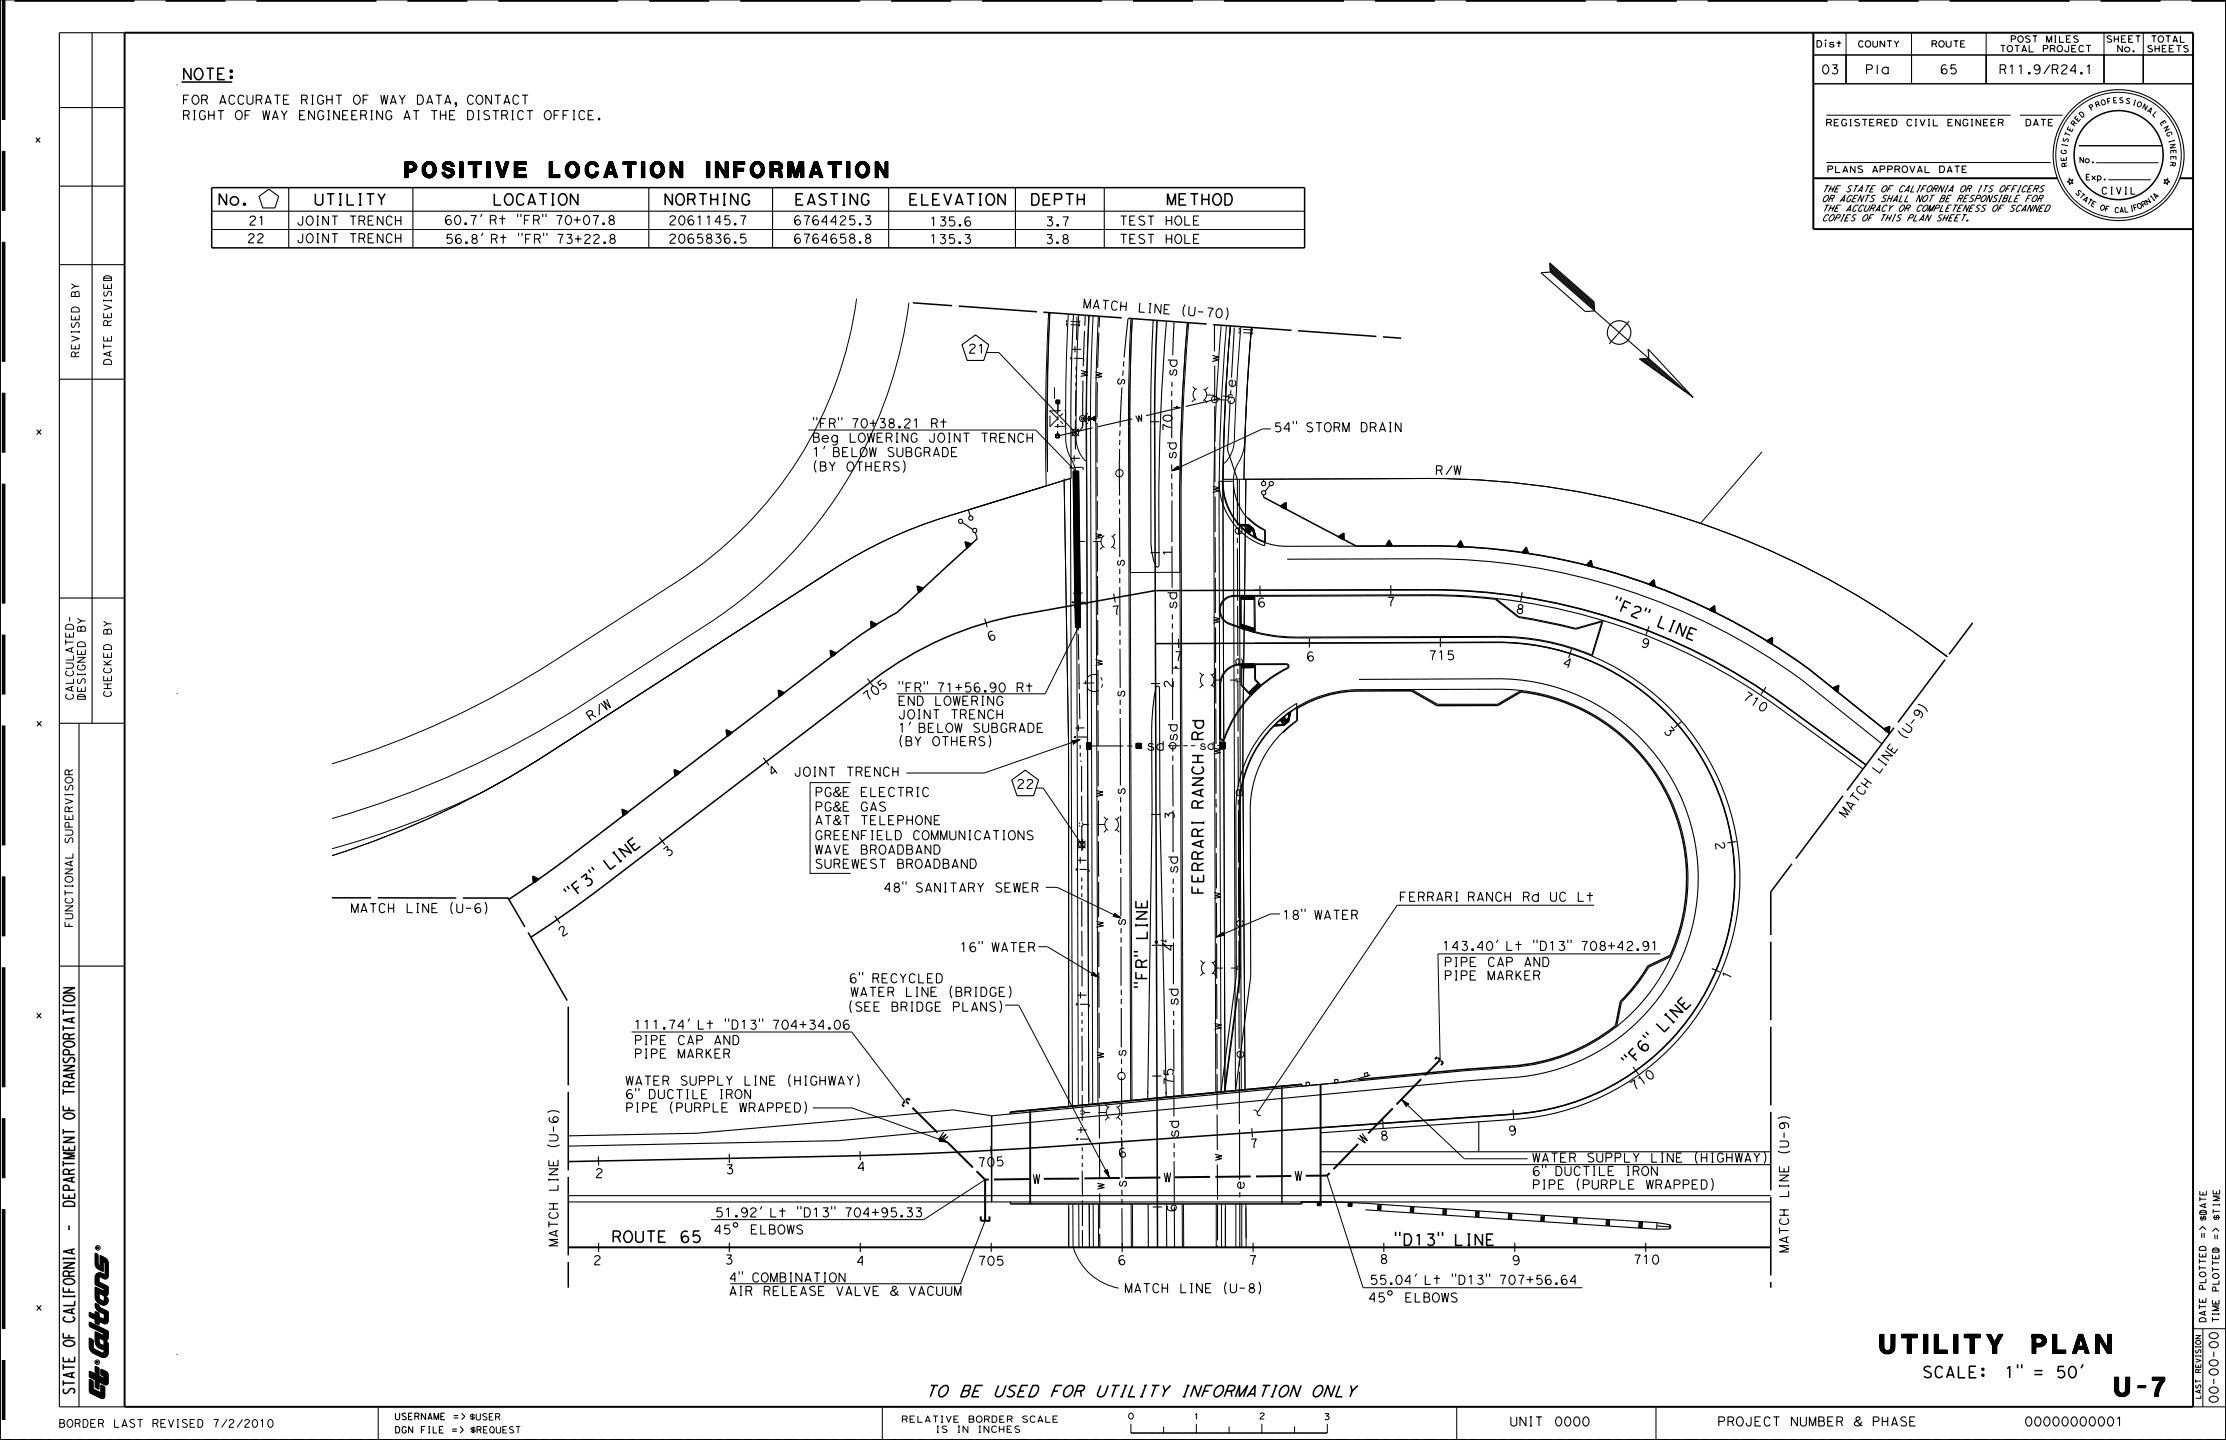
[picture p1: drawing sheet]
<svg xmlns="http://www.w3.org/2000/svg" width="432mm" height="279mm" viewBox="0 0 432 279" stroke-linecap="round" stroke-linejoin="round" font-family="sans-serif">
<defs><g id="words">
<g font-size="25.4">
<text x="16.9" y="263.7">i</text>
<text x="16.9" y="276.5">-</text>
</g>
<text font-size="11.1" x="225.5" y="165.1">1</text>
<text font-size="10.9" x="217.1" y="190.7">1~</text>
<text font-size="7" x="217.2" y="177.2">lw</text>
<g font-size="5.1">
<text x="364.5" y="262.9">UTILITY</text>
<text x="410.1" y="270.8">U-7</text>
</g>
<g font-size="5">
<text x="217.3" y="203.4">I</text>
<text x="394.1" y="262.9">PLAN</text>
</g>
<text font-size="4.7" x="12.1" y="246.4">z</text>
<text font-size="4.6" x="106.3" y="219.9">&quot;'</text>
<text font-size="4.4" x="353.6" y="40.8">~Z/5~1[~,1~!(,A~~ l~Mf</text>
<g font-size="4.2">
<text x="78.4" y="34.5">POSITIVE</text>
<text x="106.4" y="34.5">LOCATION</text>
<text x="136.9" y="34.5">INFORMATION</text>
<text x="13.8" y="66.8">&gt;</text>
</g>
<text font-size="4.1" x="217.1" y="180.6">,-</text>
<g font-size="4">
<text x="18.5" y="243.7">•</text>
<text x="18.4" y="265.8">•</text>
</g>
<text font-size="3.8" x="426.7" y="238.7">&quot;''&quot;</text>
<text font-size="3.7" x="217.3" y="184.6">'</text>
<text font-size="3.6" x="389.1" y="267.4">1&quot; = 50'</text>
<g font-size="3.5">
<text x="231" y="167.4">a::</text>
<text x="231" y="169.1">a::</text>
<text x="251.1" y="229.2">w</text>
</g>
<text font-size="3.4" x="378.8" y="40.8">rJff;fN~l/lfcf;;ffco</text>
<g font-size="3.3">
<text x="35.4" y="15.5">NOTE:</text>
<text x="42.3" y="40.1">No.</text>
<text x="60.9" y="39.9">UTILITY</text>
<text x="95.7" y="39.9">LOCATION</text>
<text x="128.8" y="39.9">NORTHING</text>
<text x="154.2" y="39.9">EASTING</text>
<text x="176.3" y="39.9">ELEVATION</text>
<text x="199.9" y="39.9">DEPTH</text>
<text x="226.3" y="39.9">METHOD</text>
<text x="118.7" y="240.4">ROUTE</text>
<text x="132" y="240.4">65</text>
<text x="373.1" y="267.6">SCALE:</text>
<text x="180.2" y="271.3">TO 8£ USED FOR UT/LITY INFORMA T/ON ONLY</text>
</g>
<text font-size="3.2" x="12.6" y="172.2">:=:</text>
<g font-size="3.1">
<text x="12.1" y="195.4">2</text>
<text x="345.1" y="229.4">z</text>
</g>
<g font-size="3">
<text x="106.3" y="236.7">u</text>
<text x="285.9" y="241.9">N</text>
</g>
<g font-size="2.9">
<text x="231.1" y="171.3">w</text>
<text x="106.4" y="228.2">z</text>
</g>
<g font-size="2.8">
<text x="166.3" y="245.7">4</text>
<text x="12.1" y="256.8">u</text>
</g>
<g font-size="2.7">
<text x="253.5" y="128.5">6</text>
<text x="12.1" y="201.9">a::</text>
<text x="12.1" y="211.1">a::</text>
<text x="292.7" y="220.5">9</text>
<text x="106.3" y="226.4">w</text>
<text x="345.1" y="227.7">w</text>
<text x="12.1" y="228.2">a::</text>
<text x="345.1" y="237.8">u</text>
<text x="293.4" y="245.7">9</text>
<text x="12" y="251.8">!::</text>
<text x="12.1" y="247.9">a::</text>
<text x="22.2" y="277.1">LAST REVISED</text>
<text x="41.4" y="277.1">7/2/2010</text>
</g>
<g font-size="2.6">
<text x="115.6" y="228.8">2</text>
<text x="115.3" y="245.7">2</text>
</g>
<g font-size="2.5">
<text x="353.4" y="14.3">03</text>
<text x="361.9" y="14.3">Pia</text>
<text x="376.4" y="14.3">65</text>
<text x="35.4" y="20.3">FOR</text>
<text x="35.4" y="23.3">RIGHT</text>
<text x="42.5" y="20.3">ACCURATE</text>
<text x="45.5" y="23.3">OF</text>
<text x="50.8" y="23.3">WAY</text>
<text x="57.9" y="23.3">ENGINEERING</text>
<text x="58.4" y="20.3">RIGHT</text>
<text x="68.5" y="20.3">OF</text>
<text x="73.8" y="20.3">WAY</text>
<text x="78.2" y="23.3">AT</text>
<text x="80.8" y="20.3">DATA, CONTACT</text>
<text x="83.6" y="23.3">THE</text>
<text x="90.5" y="23.3">DISTRICT</text>
<text x="105.4" y="23.3">OFFICE.</text>
<text x="48.1" y="47.3">22</text>
<text x="48.4" y="43.8">21</text>
<text x="57.7" y="43.8">JOINT</text>
<text x="57.7" y="47.2">JOINT</text>
<text x="67.9" y="43.8">TRENCH</text>
<text x="67.9" y="47.2">TRENCH</text>
<text x="86.2" y="43.7">60. 7' Rt</text>
<text x="86.5" y="47.3">56.8' Rt</text>
<text x="100.3" y="43.7">&quot;FR&quot; 70+07 .8</text>
<text x="100.4" y="47.3">&quot;FR&quot;</text>
<text x="108.1" y="47.3">73+22.8</text>
<text x="129.8" y="43.7">2061145.7</text>
<text x="129.8" y="47.4">2065836.5</text>
<text x="154" y="43.7">6764425.3</text>
<text x="154" y="47.3">6764658.8</text>
<text x="180.5" y="44">135.6</text>
<text x="180.5" y="47.4">135.3</text>
<text x="203" y="44">3.7</text>
<text x="203" y="47.4">3.8</text>
<text x="217.4" y="43.8">TEST</text>
<text x="217.4" y="47.3">TEST</text>
<text x="226" y="43.8">HOLE</text>
<text x="226" y="47.3">HOLE</text>
<text x="210.1" y="60.2">MATCH</text>
<text x="220.8" y="61">LINE</text>
<text x="187.9" y="68.6">21</text>
<text x="247.3" y="83.9">54&quot; STORM</text>
<text x="263.9" y="83.9">DRAIN</text>
<text x="278.5" y="92.3">R/W</text>
<text x="269.2" y="117.8">7</text>
<text x="277.3" y="128.2">715</text>
<text x="174.3" y="137">END</text>
<text x="174.3" y="134.4">&quot;FR&quot;</text>
<text x="181.4" y="137">LOWERING</text>
<text x="182" y="134.4">71+56.90</text>
<text x="197.1" y="134.4">Rt</text>
<text x="174.4" y="139.6">JOINT</text>
<text x="174.5" y="142.3">1' BELOW</text>
<text x="184.5" y="139.6">TRENCH</text>
<text x="188.7" y="142.3">SUBGRADE</text>
<text x="174.4" y="144.8">(BY</text>
<text x="180.8" y="144.8">OTHERS)</text>
<text x="158.2" y="154.7">PG&amp;E</text>
<text x="164.3" y="150.7">TRENCH-----</text>
<text x="166.9" y="154.7">ELECTRIC</text>
<text x="158.2" y="157.5">PG&amp;E</text>
<text x="158.2" y="160.1">AT&amp;T</text>
<text x="166.9" y="157.5">GAS</text>
<text x="167.1" y="160.1">TELEPHONE</text>
<text x="158.1" y="165.9">WAVE</text>
<text x="158.2" y="163.1">GREENFIELD</text>
<text x="166.9" y="165.9">BROADBAND</text>
<text x="177.1" y="163.1">COMMUNICATIONS</text>
<text x="158.2" y="168.6">SUREWEST</text>
<text x="171.5" y="173.2">48&quot; SANITARY</text>
<text x="174" y="168.6">BROADBAND</text>
<text x="68" y="177.2">MATCH</text>
<text x="78.8" y="177.3">LINE</text>
<text x="87.3" y="177.1">(U-6)</text>
<text x="249" y="178.4">18&quot; WATER</text>
<text x="271.5" y="175">FERRARI</text>
<text x="284.7" y="175">RANCH</text>
<text x="295.4" y="175">Rd</text>
<text x="300.7" y="175">UC</text>
<text x="306" y="175">Lt</text>
<text x="186.4" y="184.8">16&quot; WATER</text>
<text x="280" y="184.6">143.40' Lt</text>
<text x="297.4" y="184.6">&quot;D1 3&quot;</text>
<text x="164.8" y="190.9">6&quot; RECYCLED</text>
<text x="280.2" y="187.7">PIPE</text>
<text x="280.2" y="190.3">PIPE</text>
<text x="288.5" y="190.3">MARKER</text>
<text x="288.6" y="187.7">CAP</text>
<text x="295.7" y="187.7">AND</text>
<text x="164.7" y="196.4">(SEE</text>
<text x="165" y="193.5">WATER</text>
<text x="172.9" y="196.4">BRIDGE</text>
<text x="175.7" y="193.5">LINE</text>
<text x="184.2" y="193.5">(BRIDGE)</text>
<text x="184.8" y="196.4">PLANS)</text>
<text x="123.1" y="202.9">PIPE</text>
<text x="123.2" y="199.9">111. 74' Lt</text>
<text x="131.4" y="202.9">CAP</text>
<text x="138.6" y="202.9">AND</text>
<text x="140.6" y="199.9">&quot;Dl 3&quot; 704+34 .06</text>
<text x="123.1" y="205.5">PIPE</text>
<text x="131.4" y="205.5">MARKER</text>
<text x="121.3" y="210.7">WATER</text>
<text x="121.4" y="213.4">6&quot; DUCTILE</text>
<text x="121.4" y="215.9">PIPE</text>
<text x="130" y="215.9">(PURPLE</text>
<text x="132" y="210.7">SUPPLY</text>
<text x="139.6" y="213.4">IRON</text>
<text x="143.4" y="215.9">WRAPPED)</text>
<text x="144.4" y="210.7">LINE</text>
<text x="152.8" y="210.7">(HIGHWAY)</text>
<text x="140.9" y="228">3</text>
<text x="334.8" y="225.7">HWAY</text>
<text x="138.9" y="236.3">51 .92' Lt</text>
<text x="154.6" y="236.3">&quot;D13&quot;</text>
<text x="164" y="236.3">704+95.33</text>
<text x="138.6" y="240.4">450</text>
<text x="140.8" y="245.5">3</text>
<text x="145.6" y="240.4">ELBOWS</text>
<text x="317.1" y="245.4">710</text>
<text x="141.5" y="251.6">AIR</text>
<text x="141.5" y="248.9">4&quot; COMBINATION</text>
<text x="148.1" y="251.6">RELEASE</text>
<text x="162.2" y="251.6">VALVE</text>
<text x="172.6" y="251.6">&amp;</text>
<text x="176.3" y="251.6">VACUUM</text>
<text x="218.1" y="250.9">MATCH</text>
<text x="228.9" y="250.9">LINE</text>
<text x="237.4" y="250.9">(U-8)</text>
<text x="265.9" y="249.3">55.04' Lt</text>
<text x="281.6" y="249.3">&quot;D13&quot; 707+56.64</text>
<text x="265.5" y="252.9">45°</text>
<text x="272.5" y="252.9">ELBOWS</text>
<text x="292.9" y="276.9">UNIT</text>
<text x="301.6" y="276.9">0000</text>
<text x="333.2" y="276.9">PROJECT</text>
<text x="347.3" y="276.9">NUMBER</text>
<text x="359.5" y="276.9">&amp;</text>
<text x="363.2" y="276.9">PHASE</text>
<text x="392.8" y="276.9">00000000001</text>
</g>
<g font-size="2.4">
<text x="12.6" y="154.2">::';</text>
<text x="12.1" y="205">a..</text>
<text x="166.3" y="227.4">4</text>
<text x="426.5" y="248.1">o o</text>
</g>
<g font-size="2.3">
<text x="20" y="58.3">::';</text>
<text x="12.7" y="122.4">Om</text>
<text x="20.1" y="123.2">m</text>
<text x="12.6" y="175.4">u</text>
<text x="12.1" y="231.3">a..</text>
</g>
<g font-size="2.2">
<text x="13.9" y="62.2">w</text>
<text x="20.1" y="60.4">&gt;</text>
<text x="13.9" y="67.8">w</text>
<text x="12.6" y="156.4">&gt;</text>
<text x="12.6" y="176.9">z</text>
</g>
<g font-size="2.1">
<text x="20.1" y="56.1">w</text>
<text x="20.1" y="61.8">w</text>
<text x="20.1" y="66.3">w</text>
<text x="12.7" y="123.8">w</text>
<text x="12.7" y="126.9">«w</text>
<text x="20.1" y="127.7">w</text>
<text x="12.7" y="134.3">&lt;rw</text>
<text x="20.1" y="132.2">w</text>
<text x="12.6" y="159.2">w</text>
</g>
<g font-size="2">
<text x="13.9" y="56.3">&gt;-</text>
<text x="15" y="121">&gt;-</text>
<text x="20.1" y="121.8">&gt;-</text>
<text x="12.7" y="131.4">u -</text>
<text x="20" y="130.7">u</text>
<text x="12.6" y="135.9">uo</text>
<text x="20" y="135.3">u</text>
<text x="231" y="173.5">LL</text>
<text x="106.5" y="221.6">:::J</text>
<text x="345.1" y="222.8">:::J</text>
<text x="12.1" y="234.4">Cl</text>
</g>
<g font-size="1.9">
<text x="390" y="8.2">POST</text>
<text x="396.8" y="8.2">MILES</text>
<text x="354.2" y="24.5">REGISTERED</text>
<text x="369.8" y="24.5">CIVIL</text>
<text x="377.7" y="24.5">ENGINEER</text>
<text x="354.4" y="33.6">PLANS</text>
<text x="363.1" y="33.6">APPROVAL</text>
<text x="376.1" y="33.6">DATE</text>
<text x="20.1" y="133.8">:r:</text>
<text x="345.1" y="219.3">O'&gt;</text>
<text x="76.5" y="275.7">USERNAME</text>
<text x="88" y="275.7">=&gt;$USER</text>
<text x="76.6" y="278.3">DGN</text>
<text x="81.6" y="278.3">FILE</text>
<text x="87.7" y="278.3">=&gt; $REQUEST</text>
<text x="175" y="276.2">RELAT I VE</text>
<text x="181.7" y="278.1">IS</text>
<text x="185.8" y="278.1">I N</text>
<text x="187.9" y="276.2">BORDER</text>
<text x="189.8" y="278.1">I NCHES</text>
<text x="198.3" y="276.2">SCALE</text>
</g>
<g font-size="1.8">
<text x="353.8" y="37.3">TH£ ST4T£ OF CALIFORNIA OR ITS OFFIC£RS</text>
<text x="20" y="63.2">er</text>
<text x="13.8" y="69.3">er</text>
<text x="226.6" y="167.4">&quot;O</text>
<text x="226.7" y="193.4">&quot;O</text>
<text x="12.1" y="206.5">V'l</text>
<text x="12.1" y="270.7">V'l</text>
</g>
<g font-size="1.7">
<text x="7" y="84.6">X</text>
<text x="106.3" y="238.3">I-</text>
<text x="345.1" y="239.5">I-</text>
<text x="426.5" y="243.1">Cc</text>
<text x="426.5" y="244.3">Ww</text>
<text x="426.5" y="253.1">Ww</text>
</g>
<g font-size="1.6">
<text x="12.7" y="130">:::J Cl</text>
<text x="217.2" y="155.8">I</text>
<text x="217.2" y="157.6">I</text>
<text x="12.6" y="162.2">:::J</text>
<text x="217.2" y="167.8">I</text>
<text x="217.3" y="169.6">I</text>
<text x="12.6" y="178.4">:::J</text>
<text x="217.4" y="193.3">I</text>
<text x="107.2" y="219.8">I</text>
<text x="346" y="221">I</text>
<text x="12.1" y="223.5">Lu</text>
<text x="12.1" y="232.8">Lu</text>
<text x="426.7" y="232">wW</text>
<text x="426.7" y="234.8">&lt;t</text>
<text x="7" y="254.6">X</text>
<text x="426.5" y="256.7">C</text>
<text x="12.1" y="264.5">Lu</text>
<text x="429.3" y="268.8">I</text>
</g>
<g font-size="1.5">
<text x="6.8" y="27.8">X</text>
<text x="15" y="132.6">l/1</text>
<text x="7.1" y="141.1">X</text>
<text x="227.4" y="147.7">I</text>
<text x="12.6" y="150.5">0::</text>
<text x="12.6" y="157.6">0::</text>
<text x="12.6" y="163.6">l/1</text>
<text x="227" y="169.1">1/)</text>
<text x="7" y="197.8">X</text>
<text x="12" y="197.1">I-</text>
<text x="217.4" y="195">I</text>
<text x="227.1" y="195">1/)</text>
<text x="12" y="200.1">I-</text>
<text x="217.4" y="206.6">I</text>
<text x="12" y="212.6">I-</text>
<text x="12" y="220.3">I-</text>
<text x="12" y="226.4">I-</text>
<text x="106.4" y="239.9">&lt;(</text>
<text x="345.2" y="241.2">&lt;(</text>
<text x="427" y="240.4">II</text>
<text x="429.5" y="240.4">11</text>
<text x="429.3" y="263.5">I</text>
<text x="12" y="266">I-</text>
<text x="12" y="269.1">I-</text>
</g>
<g font-size="1.4">
<text x="13.9" y="63.6">VJ</text>
<text x="20.1" y="69.1">&lt;,:</text>
<text x="12.6" y="168">&lt;,:</text>
</g>
<g font-size="1.3">
<text x="12.7" y="125.4">f---o</text>
<text x="13.5" y="121">I</text>
<text x="20" y="129.1">'L</text>
<text x="216.8" y="154">(/)</text>
<text x="12.6" y="179.9">LL</text>
<text x="426.5" y="245.4">I-</text>
<text x="429" y="245.4">I-</text>
<text x="426.5" y="246.7">I-</text>
<text x="426.5" y="250.6">0.</text>
<text x="429" y="246.7">1-</text>
<text x="429.1" y="250.6">0.</text>
<text x="429" y="256.7">1-</text>
</g>
<g font-size="1.2">
<text x="12.6" y="160.5">Q_</text>
<text x="426.7" y="233.1">I-:,,</text>
<text x="429.2" y="235.7">I-</text>
</g>
<text font-size="1.1" x="13.8" y="57.5">[I]</text>
</g></defs>
<g fill="none" stroke="#000" stroke-width=".19">
<path d="M.1 0h431.6v279.3h-431.6zM351.7 16.3h73.7M351.7 10.7h6.4v5.6h-6.4zM351.7 10.7h73.7M358.1 10.7h12.7v5.6h-12.7zM358.1 6.3v10M370.8 6.3v10M370.8 10.7h14.5v5.6h-14.5zM385.3 6.3v10M385.3 10.7h22.8v5.6h-22.8zM407.7 19.5a.48 .48 0 0 1 .6 .1 .48 .48 0 0 1-.1 .7 .52 .52 0 0 1-.5-.2 .52 .52 0 0 1 0-.6zM408.1 10.7h7.7v5.6v-5.6h9.6v5.6h-17.3z"/>
<path d="M408.1 6.3v10M409.3 19.6h-.4M409.4 19l-.6 .1 .1 1.1M410.4 19.5h-.4M410.5 18.9l-.5 .1v1l.7-.1M411.8 19h-.4l-.2 .1v.2a.44 .44 0 0 1 .5 .1 .44 .44 0 0 1 0 .5l-.2 .1-.3-.1M413.2 19.3a.34 .34 0 0 0-.4-.2 .34 .34 0 0 0-.3 .2l.1 .1a.44 .44 0 0 1 .4 .6l-.3 .1-.3-.2M414.1 19.4l.3 .1M414.2 19.4l-.3 1M414.8 19.9a.45 .45 0 0 1 .6 .4 .45 .45 0 0 1-.6 .4l-.2-.2v-.3zM415.8 6.3v10M354.3 31.5h43.5"/>
<path d="M354.3 22.4h35.7M391.8 22.4h8.3M400 28.1l1 .1M400 27.9v.3M400.1 29.1l-.3 .4 .1 .2 .8 .1 .1-.2v-.3l-.4-.1v.1M400.3 30.7v.4M400.4 26.8l-.2 .5a.3 .3 0 0 0 .4 .1 .3 .3 0 0 0 .2-.3 .3 .3 0 0 1 .4 0 .3 .3 0 0 1-.2 .5M400.4 31.9l-.2-.2-.2 .1v.5l1-.1M400.6 25.9l1 .3M400.7 25.6l-.2 .6M400.8 30.4l.1 .7-1.1 .1v-.6M400.9 31.5l-.5 .4 .1 .4"/>
<path d="M401 28.1v.3M401.3 24.6l-.3 .5 .9 .4 .3-.5M401.6 24.9l-.2 .4M402.3 23.8v-.3h-.3l-.3 .4 .8 .6M402.8 22.5l-.4 .4 .8 .7 .4-.5M402.9 24l-.6-.2-.2 .4M403.1 22.9l-.3 .3M403.3 22l.3-.2a.65 .65 0 0 1 .6 .8l-.3 .2zM403.3 28.3h16M403.7 37.3l-.1-.1a.27 .27 0 0 0-.4-.2 .27 .27 0 0 0 0 .4l.1 .3a.32 .32 0 0 1-.4 .1 .32 .32 0 0 1-.2-.3M404 37.5l.5 .4M404 38.9l.9-.6-.3 1"/>
<path d="M404.2 38.7l.5 .3M404.2 37.7l-.6 .7M405.3 38.6l.6 .3M405.5 21l.3-.3a.27 .27 0 0 0 .1-.3 .27 .27 0 0 0-.3-.1l-.4 .2 .6 .9M405.6 38.7l-.5 .9M405.9 39.5l.3 .2M406.6 20.4l.4-.2 .4 .4M406.6 31.6h12.1M406.7 39.3l-.6-.3-.5 .9 .6 .3M407 20.2l.1-.3-.1-.2-.6 .2 .4 .9M407.6 39.9a.43 .43 0 0 1 .7 .1 .43 .43 0 0 1-.2 .6v.1a.36 .36 0 0 1-.6-.2zM409 34.9h8.2"/>
<path d="M413.5 40l.1 1M413.6 39.9l-.3 .1M413.9 20.4h.2M414.4 39.7l-.5 .1 .2 1M414.7 39.6a.49 .49 0 0 1 .6 .2 .49 .49 0 0 1-.1 .7l-.2-.1a.56 .56 0 0 1-.3-.7zM415.6 39.7l.4-.2 .4 .3M416 39.5v-.4h-.3l-.4 .2 .5 .9M416.5 21.6l.9-.6-.3 1M416.6 20.5l-.5 .9v-1.2l-.5 .9M416.6 38.5l.6 .8-1.1-.4 .6 .8M416.7 21.5l.5 .3M417.2 38.1l.7 .8"/>
<path d="M417.4 38l-.2 .1M418 38.8l-.2 .1M418.3 21.6l-.7 .8 .4 .4M418.5 38l-.4 .3M418.8 38.1l-1-.5 .5 1M419.5 23.7l.2 .3M419.7 24.9l.9-.5-.6 1.1 .9-.5M420.2 23.9l-.3-.5-.8 .6 .3 .5M420.8 27.4v.2M420.8 26.2v.1l-.2 .1a.35 .35 0 0 1-.3-.3 .35 .35 0 0 1 .2-.3l.1-.1a.38 .38 0 0 1 .5-.1 .38 .38 0 0 1 .1 .6M420.9 28.1l1-.1-.9 .7 1-.1M421 31.5l1 .1-.1 .6h-.3l-.1-.2"/>
<path d="M421.1 31v-.6h1v.6M421.5 31.5v.5l-.6 .1M421.6 29.2v.4M421.6 30.4v.4M421.7 27.1l.1 .3M421.8 27.3l-1 .2M422.1 29.8v-.6h-1v.6M14 59.7l.5-.1 .6 .1 .3 .3v.5h-1.6v-.6zM20.1 54h1.5v.4h-1.5zM20.1 54l.2-.3a1.08 1.08 0 0 1 1.2 0l.1 .3M41.1 44.5h212M166.2 58a77.4 77.4 0 0 1-34.8 54.8l-23.7 15.3a173.4 173.4 0 0 1-43.3 20.1"/>
<path d="M176.3 58.7a87.5 87.5 0 0 1-39.4 62.6l-23.7 15.4a182.7 182.7 0 0 1-48.8 22.1M380.8 41.7h.8M381.2 41.7l-.6 1.2M381.6 42.7h.2l-.1 .2h-.2zM408.5 40.5l.4 .1M409.2 40.1l-.6-.1-.2 1M411 40.5l-.2-.2a.48 .48 0 0 0-.5 .2 .48 .48 0 0 0 .1 .6 .31 .31 0 0 0 .3 .2 .31 .31 0 0 0 .2-.2M411.3 41h.5M411.9 41.2l-.3-.9-.4 1M412.2 40.2v1l.6-.1M413.8 40.9l-.3 .1M414.4 40.2l-.4 .1"/>
<path d="M20.1 66.7v.9M20.1 67.2h1.5M20.2 70a.84 .84 0 0 1 1.4 .2v.5h-1.5zM191.3 68.4h2.5l14.8 15.5M203.4 60.7a423.6 423.6 0 0 0-.5 33.6l-19.4 6a88.2 88.2 0 0 0-21.7 10.1l-55.5 35.8M203.6 60.7a394.6 394.6 0 0 0-.4 30.8v-15.6l.5-15.2M204.9 77.6h.7v.7h-.7zM204.9 77.7h.6v.6h-.6v-.6h.6v.6h-.6v-.6h.6v.6h-.6zM204.9 77.7h.6v.6h-.6v-.6h.6v.6h-.6v-.6h.6v.5h-.6zM205 78.1v.1h.1M205 78.1l.1 .1M205 77.8h.4v.3l-.4 .1z"/>
<path d="M205 77.8v.1M205 78.1v.1M205.1 77.8h-.1v.1M205.3 77.8h.1v.1l-.1-.1M205.4 77.8v.1M205.4 78.1v.1M205.4 78.2h.1M205.4 77.8h.1M205.4 78.1l-.1 .1M205.4 78.1v.1h-.1M207.2 60.9a325.2 325.2 0 0 0-.4 25.4l.5 1.8a9.1 9.1 0 0 1 1.5 4.4l.4 122M209.3 61.1a363.7 363.7 0 0 0-.5 24.6l.3 1.3 .5 1.2a1.73 1.73 0 0 0 1.2 1.3"/>
<path d="M211.2 61.2a412.1 412.1 0 0 0-.4 30.7M211.3 61.2l-.4 9.3-.1 9.2 .4 134.6M212 61.3l-.3 9.2-.2 9.2 .5 134.5M213.1 61.3l-.4 9.2-.1 9.2 .4 134.4M219.4 61.8l-.4 10.5-.1 8.9 .4 132.3M219.6 61.8l-.4 10.5v10.4M227.6 79l1.3 .1M230.6 62.6a404.2 404.2 0 0 0-1.5 36.5l.4 113.5M231.4 75l.5 .6M231.8 77.5l-.6 .5M232.2 75.4a1.33 1.33 0 0 0-.2 2.2M233.5 75.5a1.31 1.31 0 0 1-.1 2.2"/>
<path d="M233.6 77.6l.5 .5M234.1 76.6l1.5 .1M234.4 75.1l-.6 .5M236.3 77.6h1.9M236.9 63.1a409.9 409.9 0 0 0-1.4 36l.3 112.9M237.2 76.8l1.1 .1M237.9 63.2a408.1 408.1 0 0 0-1.4 35.9l.4 113.1M238.6 76.5l-.3 .4 .2 .4M238.7 63.2a406.7 406.7 0 0 0-1.5 35.9v-6.1a411.4 411.4 0 0 1 1.5-29.8zM238.8 76.5l.3 .3M239.1 77.1l-.3 .2M240.7 63.4a435.7 435.7 0 0 0-1.3 22.8l-.3 1.3-.6 1.2-.8 1-.4 .2"/>
<path d="M242.7 63.5a417.7 417.7 0 0 0-1.3 22.7 11.1 11.1 0 0 1-1.7 4.6 13.6 13.6 0 0 0-.4 5.3l.3 115.5M156.8 83.4h44.1l7.8 8M204.8 84.2h.7v.7h-.7zM204.8 84.3h.7v.6h-.7zM204.9 84.3h.5v.6h-.5v-.6h.5v.6h-.5zM204.9 84.7l.1 .1M204.9 84.3h.5v.6h-.5zM204.9 84.7v.1h.2M204.9 84.4v.1M204.9 84.4h.1M205 84.8h.1M205.1 84.4h-.2v.1"/>
<path d="M205.2 84.4h.2v.1M205.3 84.4h.1M205.4 84.7v.1M205.4 84.7v.1h-.2M206.4 92.8l.2 10.2a2901 2901 0 0 1 .7 91.4v20.3M206.4 93.2l.9 50.4v70.6M207.6 92.8l.4 121.8M208.2 91.4h1M208.2 91.4l.4 30.4M208.2 91.4v.1M208.4 91.4l-.2 .2M208.5 91.4l-.3 .3"/>
<path d="M208.6 91.4l-.4 .4M208.7 91.4l-.5 .5M208.7 91.6l-.5 .4M208.7 91.7l-.5 .5M208.7 92l-.5 .5M208.7 92.2l-.5 .4M208.7 92.4l-.5 .5M208.7 92.5l-.5 .5M208.7 92.8l-.5 .5M208.7 93l-.5 .4M208.7 93.3l-.5 .5M208.7 93.6l-.5 .5"/>
<path d="M208.7 91.4v.1M208.7 95.5l-.4 .5M208.7 95.6l-.4 .5M208.7 96l-.4 .5M208.7 96.6l-.4 .4M208.7 96.8l-.4 .5M208.7 94.2l-.5 .5M208.7 94.4l-.5 .4M208.7 94.6l-.5 .5M208.7 94.8l-.5 .5M208.8 98.6l-.5 .5M208.8 99.2l-.5 .5"/>
<path d="M208.8 99.4l-.5 .5M208.8 96.9l-.5 .5M208.8 97l-.5 .5M208.8 97.2l-.5 .5M208.8 97.4l-.5 .5M208.8 97.5l-.5 .5M208.8 97.7l-.5 .5M208.8 97.8l-.5 .5M208.8 98.2l-.5 .5M208.8 98.3l-.5 .5M208.8 99.6l-.5 .5M208.8 99.7l-.5 .5"/>
<path d="M208.8 99.9l-.5 .5M208.9 91.4l-.2 .2M209 91.4l-.3 .3M209.1 91.4l-.9 .9M209.2 93.8l-.5 .5M209.2 91.4l-1 1M209.2 91.6l-.5 .5M209.2 91.7l-.5 .5M209.2 91.8l-1 1M209.2 91.9l-.5 .5M209.2 92l-.5 .5M209.2 92.1l-1 1"/>
<path d="M209.2 92.2l-1 1M209.2 92.4l-.5 .5M209.2 92.5l-.5 .5M209.2 92.6l-1 1M209.2 92.7l-1 1M209.2 92.8l-.5 .5M209.2 93l-1 .9M209.2 93l-1 1M209.2 93.2l-.5 .5M209.2 93.3l-1 1M209.2 93.4l-1 1M209.2 93.5l-1 1"/>
<path d="M209.2 93.6l-1 1M209.2 91.4l.4 30.4h-1M209.3 93.9l-.6 .5M209.3 94l-1.1 1M209.3 94.1l-.6 .5M209.3 94.2l-1.1 1M209.3 94.4l-.6 .5M209.3 94.4l-1.1 1M209.3 94.6l-1.1 .9M209.3 94.7l-1.1 1M209.3 94.8l-1.1 1M209.3 94.9l-1 1"/>
<path d="M209.3 95l-.6 .5M209.3 95.2l-.6 .5M209.3 95.3l-1 .9M209.3 95.4l-1 1M209.3 95.5l-.6 .5M209.3 95.6l-1 1M209.3 95.8l-1 .9M209.3 95.8l-1 1M209.3 96l-1 .9M209.3 96.1l-.6 .5M209.3 96.2l-1 1M209.3 96.3l-.5 .5"/>
<path d="M209.3 96.4l-.5 .5M209.3 96.6l-.5 .5M209.3 96.7l-1 .9M209.3 96.8l-.5 .5M209.3 96.9l-.5 .5M209.3 97l-.5 .5M209.3 99l-.5 .5M209.3 99.1l-.5 .5M209.3 99.2l-.5 .5M209.3 99.4l-1 .9M209.3 99.4l-.5 .5M209.3 99.6l-.5 .5"/>
<path d="M209.3 99.7l-.5 .5M209.3 99.8l-1 1M209.3 99.9l-.5 .5M209.3 97.2l-1 .9M209.3 97.2l-.5 .5M209.3 97.4l-.5 .5M209.3 97.5l-1 .9M209.3 97.6l-1 1M209.3 97.7l-.5 .5M209.3 97.8l-.5 .5M209.3 98l-1 .9M209.3 98.1l-1 .9"/>
<path d="M209.3 98.2l-.5 .5M209.3 98.3l-1 1M209.3 98.4l-1 1M209.3 98.6l-1 .9M209.3 98.6l-1 1M209.3 98.8l-.5 .5M209.3 98.9l-1 .9M209.6 83.4l-.6 .3M210 81.2h2.8M210 81.2l1 1.1M210 82.5v.2M210 82.6l-.1 .4"/>
<path d="M211 80.2l-1 1M211.1 80.8l.7 .4-.7 .5zM211.1 81.1h.5v.3M211.1 81.1l.4-.1v.4M211.1 81h.3l.1 .4M211.1 81l.1 .7M211.1 81.1l.1 .6M211.1 81.4l.1 .3M211.1 81.6v.1M211.1 80.9h.2M211.1 81.1l.5 .1M211.1 81.4h.5"/>
<path d="M211.1 81.4h.4M211.1 81.6h.1M211.1 81.7h.1M211.2 80.8v.8M211.3 80.9v.6M211.3 81.5l-.1-.6 .1 .7h-.2M211.3 80.9h-.2h.2M211.3 80.9l.1 .6M211.3 80.9l.1 .6h-.3h.3M211.3 80.9h-.2h.3M211.3 81.5l-.2 .1M211.4 80.9v.5"/>
<path d="M211.4 80.9l-.3 .1M211.4 80.9l.1 .5M211.5 81h-.4h.4M211.5 81.4l-.4 .1M211.5 81v.4M211.5 81l-.4 .1h.4l.1 .3M211.5 81.4h-.4M211.6 81.4h-.5M211.6 81.3l-.5 .1M211.6 81.1l.1 .2M211.6 81.1v.2M211.6 81.3v-.2v.3"/>
<path d="M211.7 81.2v.1M211.7 81.2h-.6h.6v.1M211.7 81.3h-.6h.6M211.7 81.3l-.6 .1M211.8 81.2l.6-.4v.9zM211.8 81.2h.1M211.9 81.2v.1M211.9 81.2v.1h.5M211.9 81.3h.5M211.9 81.1l.1 .3M211.9 81.1v.2M211.9 81.3h.5l-.4 .1"/>
<path d="M212 81.1v.3M212 81.1v.3h.4M212 81v.4M212 81h.4M212 81.4h.4h-.4M212.1 81h.3h-.3v.5M212.1 81v.4M212.1 81.4h.3M212.1 80.9l.1 .6h.2M212.1 81l.1 .5M212.1 81v.5M212.2 80.9v.6"/>
<path d="M212.2 80.9h.2l-.3 .1M212.2 80.9l.1 .6M212.2 81.5h.2M212.3 80.9h.1h-.1v.7M212.3 80.9v.7M212.3 81.6h.1h-.1M212.3 80.9l.1 .8M212.3 81.6h.1M212.4 81.7h.1M212.4 80.8v.2M212.4 80.8v.4l-1.3 .1 .1 .4M212.4 80.8v.6"/>
<path d="M212.4 80.8v.7M212.4 81.1h-.5M212.4 81.3h-.5M212.4 80.8v.1M212.4 81.1l-.5 .1M212.4 81.2h-.6l.1 .1M212.4 81.2l-.5 .1M212.4 80.8v.9M212.4 81.2h-1.3h.7M212.4 80.8l-.1 .1M212.4 81.5l-.1 .1M212.4 80.9h-.2l.1 .7"/>
<path d="M212.4 81.5h-.2M212.4 80.9h-.2M212.4 81.4l-.3 .1M212.4 81.4h-.4M212.4 81l-.4 .1M212.4 81.1h-.4v.3h.4M212.4 81.1h-.4v.3M219.2 82.7v28.4l9.7-.1v-11.9a420.7 420.7 0 0 1 1.4-36.5 404.2 404.2 0 0 0-1.4 36.5l.3 113.5M219.2 82.7l.4 130.8M227.3 91.4l1.2-1-.9 .8 1.1-.2-.8 .1 .6-.5-.3 .3 .4-.1-.1-.4v.4l.3 .2zM237.2 99.1l.4 112.7M240.4 93l.4 118.5"/>
<path d="M241.7 93l-.2 20.3a2912.2 2912.2 0 0 0-.1 86.3l.1 11.8-.2-32.1a2458.2 2458.2 0 0 1 .4-86.3h-.4a429.9 429.9 0 0 1 1.5-29.5 427.8 427.8 0 0 0-1.5 29.5l35.6-.2a162.4 162.4 0 0 1 53 8.8M246.5 83.2h-1.6l-17.6 8.2M341.8 87.7l-11.9 13.9M161.8 110.4l-55.5 35.8M208.4 117.4l.1 .5v-.5l.6-.1 .1 4.5h-.6zM208.6 105.2l.2 .3M208.8 104.7l-.2 .2M208.8 101.9l-.4 .5M208.8 100l-.5 .5M208.8 100.2l-.5 .5M208.8 100.4l-.5 .5M208.8 100.5l-.5 .5"/>
<path d="M208.8 101l-.5 .5M208.8 101.3l-.5 .5M208.9 117.3l-.4 .4M208.9 102.2l-.5 .5M208.9 102.4l-.5 .5M208.9 102.7l-.5 .5M208.9 102.8l-.5 .5M208.9 103l-.5 .5M208.9 103.2l-.5 .5M208.9 103.5l-.5 .5M208.9 103.6l-.5 .5M208.9 104l-.5 .5"/>
<path d="M208.9 105l-.5 .5M208.9 105.2l-.5 .6M208.9 105.5l-.5 .5M208.9 105.7l-.5 .6M208.9 106.2l-.5 .5M208.9 106.3l-.5 .5M208.9 106.6l-.5 .5M208.9 107.2l-.5 .5M208.9 104.9l-.5 .5M209 108.4l-.6 .5M209 108.5l-.6 .5M209 108.8l-.6 .6"/>
<path d="M209 109l-.6 .5M209 109.3l-.6 .6M209 107.6l-.6 .5M209 107.7l-.6 .5M209 107.9l-.6 .6M209 108l-.6 .5M209 108.2l-.6 .5M209 111.5l-.5 .6M209 111.6l-.5 .6M209 112l-.5 .5M209 112.6l-.5 .5M209 110.2l-.6 .6"/>
<path d="M209 110.4l-.6 .5M209 110.6l-.6 .5M209 110.8l-.6 .5M209 114.6l-.5 .6M209 115.2l-.5 .6M209 112.9l-.5 .6M209 113l-.5 .6M209 113.2l-.5 .6M209 113.4l-.5 .5M209 113.5l-.5 .5M209 113.7l-.5 .6M209 113.8l-.5 .6"/>
<path d="M209 114l-.5 .5M209 114.2l-.5 .5M209 114.3l-.5 .6M209.1 117l-.6 .6M209.1 117.3l.4-.1 .1 4.6h-.4zM209.1 116.8l-.6 .7M209.1 117.9l-.5 .5M209.1 118l-.5 .6M209.1 104.7l.2 .4-.2 .4M209.1 115.6l-.6 .5M209.1 115.7l-.6 .5M209.1 115.9l-.6 .6"/>
<path d="M209.1 116l-.6 .6M209.1 116.2l-.6 .5M209.1 116.5l-.6 .6M209.1 116.6l-.6 .6M209.1 117.3l-.5 .6M209.1 117.6l-.6 .5M209.1 117.7l-.6 .5M209.1 118.2l-.5 .5M209.1 118.4l-.5 .5M209.1 118.5l-.5 .5M209.1 118.6l-.5 .6M209.1 118.7l-.5 .6"/>
<path d="M209.1 118.8l-.5 .6M209.1 119l-.5 .5M209.1 119.2l-.5 .5M209.1 119.3l-.5 .5M209.1 119.5l-.5 .6M209.1 119.6l-.5 .6M209.1 120l-.5 .6M209.2 117.3l-.7 .7M209.3 100l-.5 .5M209.3 100.2l-1 .9M209.3 100.3l-1 .9M209.3 117.3l-.2 .2"/>
<path d="M209.3 105.1h1.2M209.3 101.7l-.9 .9M209.3 101.8l-.4 .5M209.3 101.9l-.4 .5M209.3 102l-.9 1M209.3 102.2l-.9 .9M209.3 102.2l-.4 .5M209.3 102.4l-.4 .5M209.3 102.5l-.9 1M209.3 102.6l-.4 .5M209.3 102.7l-.4 .5M209.3 102.8l-.9 1"/>
<path d="M209.3 103l-.9 .9M209.3 103.1l-.4 .4M209.3 103.2l-.4 .5M209.3 103.3l-.9 1M209.3 103.4l-.9 1M209.3 100.4l-1 .9M209.3 100.5l-.5 .5M209.3 100.6l-1 1M209.3 100.8l-1 .9M209.3 100.8l-.5 .5M209.3 101l-1 .9M209.3 101.1l-1 1"/>
<path d="M209.3 101.2l-1 1M209.3 101.3l-.9 1M209.3 101.4l-.5 .5M209.3 101.6l-.9 .9M209.4 104.4l-1 .9M209.4 104.5l-.5 .4M209.4 104.6l-.5 .5M209.4 104.7l-1 1M209.4 104.8l-.5 .5M209.4 104.9l-1 1M209.4 105l-.5 .5M209.4 105.2l-1 .9"/>
<path d="M209.4 105.3l-.5 .4M209.4 105.4l-1 .9M209.4 105.5l-1 1M209.4 105.6l-1 1M209.4 105.7l-.5 .5M209.4 105.9l-.5 .4M209.4 106l-1 .9M209.4 106.1l-1 1M209.4 106.2l-.5 .5M209.4 106.3l-1 1M209.4 106.4l-1 1M209.4 106.6l-1 .9"/>
<path d="M209.4 106.7l-1 .9M209.4 103.5l-.5 .5M209.4 103.6l-1 1M209.4 103.8l-1 .9M209.4 103.9l-1 1M209.4 104l-1 .9M209.4 104.1l-1 1M209.4 104.2l-1 1M209.4 109.7l-1 1M209.4 109.8l-.4 .5M209.4 109.9l-.4 .5M209.4 107l-1 1"/>
<path d="M209.4 107.1l-.4 .5M209.4 107.3l-.4 .4M209.4 107.4l-1 .9M209.4 107.5l-.4 .5M209.4 107.6l-.4 .5M209.4 107.7l-.4 .5M209.4 107.8l-1 1M209.4 108l-.4 .4M209.4 108.1l-.4 .4M209.4 108.2l-1 .9M209.4 108.3l-1 1M209.4 108.4l-.4 .5"/>
<path d="M209.4 108.5l-.4 .5M209.4 108.6l-1 1M209.4 108.8l-1 .9M209.4 108.9l-.4 .4M209.4 109l-1 .9M209.4 109.1l-1 1M209.4 109.2l-1 1M209.4 109.3l-1 1M209.4 109.5l-1 .9M209.4 109.6l-1 .9M209.4 106.8l-.5 .5M209.4 106.9l-1 1"/>
<path d="M209.5 112.4l-1 .9M209.5 112.5l-.5 .4M209.5 112.6l-.5 .5M209.5 112.7l-1 1M209.5 112.8l-.5 .5M209.5 112.9l-.5 .5M209.5 113.1l-.5 .4M209.5 113.2l-1 .9M209.5 110.5l-1.1 1M209.5 110l-1.1 1M209.5 110.2l-.5 .4M209.5 110.3l-1.1 1"/>
<path d="M209.5 110.4l-.5 .5M209.5 110.6l-1.1 1M209.5 110.7l-1.1 1M209.5 110.9l-1.1 .9M209.5 111l-1.1 .9M209.5 111.1l-.5 .4M209.5 111.2l-.5 .5M209.5 111.3l-1 1M209.5 111.4l-1 1M209.5 111.5l-.5 .5M209.5 111.7l-1 .9M209.5 111.8l-1 .9"/>
<path d="M209.5 111.9l-1 1M209.5 112l-1 1M209.5 112.1l-.5 .5M209.5 112.3l-1 .9M209.5 115.1l-1 .9M209.5 115.1l-.4 .5M209.5 115.3l-.4 .4M209.5 115.4l-1 1M209.5 115.5l-.4 .5M209.5 115.6l-.4 .5M209.5 115.7l-.4 .5M209.5 115.9l-1 .9"/>
<path d="M209.5 116l-1 .9M209.5 116.1l-.4 .4M209.5 116.2l-.4 .5M209.5 116.3l-1 1M209.5 116.5l-.4 .4M209.5 113.3l-.5 .4M209.5 113.4l-.5 .5M209.5 113.5l-.5 .5M209.5 113.7l-1 .9M209.5 113.7l-.5 .5M209.5 113.9l-.5 .4M209.5 114l-1 1"/>
<path d="M209.5 114.1l-1 1M209.5 114.2l-.5 .5M209.5 114.3l-1 1M209.5 114.5l-1 .9M209.5 114.6l-1 .9M209.5 114.7l-1 1M209.5 114.8l-.5 .5M209.5 114.9l-1 1M209.5 116.9l-.3 .4M209.5 117.6l-.4 .5M209.5 117.7l-.4 .5M209.5 117.9l-.9 .9"/>
<path d="M209.5 118l-.4 .4M209.5 118.1l-.4 .4M209.5 118.2l-.4 .5M209.5 118.3l-.4 .4M209.5 118.4l-.4 .5M209.5 118.6l-.4 .4M209.5 118.7l-.9 .9M209.5 118.8l-.4 .4M209.5 118.9l-.4 .4M209.5 119l-.9 1M209.5 119.1l-.4 .5M209.5 119.3l-.4 .4"/>
<path d="M209.5 119.4l-.9 .9M209.5 119.5l-.9 .9M209.5 119.6l-.4 .5M209.5 116.5l-.4 .5M209.5 116.7l-.7 .6M209.5 116.8l-.9 1M209.5 117.3l-1 1M209.5 117.4l-.4 .5M209.5 117.5l-.4 .4M209.6 117.1l-.5 .5M209.6 117l-.3 .3M209.6 119.7l-1 1"/>
<path d="M209.6 119.8l-.5 .5M209.6 120l-.5 .4M212 105.1h1.6M213.4 103.6l.6 .5M214 106l-.6 .6M214.2 103.9a1.32 1.32 0 0 0 0 2.3M215.6 104a1.35 1.35 0 0 1-.1 2.3M215.8 106l.6 .6M216.4 103.6l-.6 .5M240.4 101.7l1.8 .1 1 .8 .5 1.8-.5-1.8-1-.7-1.8-.1M240.4 101.8l1.8 .1 .9 .7 .5 1.8M240.4 101.8l1.8 .1 .9 .7 .5 1.7"/>
<path d="M240.5 101.8l1.7 .1 .9 .7 .5 1.7-.5-1.7-.9-.7zM240.5 101.9h1.7l.9 .7 .4 1.7-.4-1.7-.9-.7h-1.7M240.5 101.9l1.7 .1 .8 .7 .5 1.6-.5-1.6-.8-.7-1.7-.1 1.7 .1 .8 .7 .5 1.5-.5-1.5-.8-.7-1.7-.1M240.6 101.9l1.5 .1 .9 .7 .4 1.5M240.6 102h1.5l.9 .7 .4 1.5-.4-1.5-.9-.6-1.5-.1M240.7 116.2l.4 .1M240.7 115.8h.2v.2h-.2M240.7 115.9h.1M240.7 115.8h2.6M240.7 115.9v.1M240.8 115.7l-.1 .3M240.8 116.2v.1"/>
<path d="M240.8 115.6v.1M240.8 115.8l.2 .1M240.8 115.7l.1 .1M240.8 116.2l.1 .1M240.8 115.7h.3M240.9 116.3h.1M240.9 115.6v.1M240.9 116.1v.1M240.9 115.5v.1M240.9 116.2v.1M240.9 116v.1M241 115.6l.2 .1"/>
<path d="M241 115.5v.3h.4M241 115.9h.1M241 116.1h.1M241 116l-.1 .1M241 115.8v.1M241 115.9v.1M241 116.2h-.3l.1-.2 .5 .1v.1l-.2 .1M241 115.6h-.2l.1 .2M241 115.5h.1M241 115.7h.1M241 116.2h.1M241 116h-.2"/>
<path d="M241 115.8h.1M241.1 116l-.1 .3M241.1 115.9l-.1 .1M241.1 116h-.1M241.1 115.6h.1M241.1 115.7v.2h.2M241.1 116v.1M241.1 115.7h-.1l.2-.2v.2h.2M241.2 116.2l-.2 .1M241.2 115.8v.1M241.2 116v.2M241.2 115.7v.1"/>
<path d="M241.2 115.9h.1v.1h-.4v-.1M241.2 115.8v.2M241.3 115.7h.1M241.3 115.8v.2h-.2M241.3 116.1h.1M241.3 116.1v.1M241.3 116.2h-.3M241.3 115.5h.1M241.3 115.9v.1M241.3 115.6v.1M241.4 116.1h.1M241.4 116.1h1.9"/>
<path d="M241.4 116l.8-.1-.1 .1M241.4 115.7h.1M241.4 115.8v.1M241.4 115.6v.2M241.4 115.8l.1 .1M241.4 116.2h-.1M241.5 115.9l.1 .1M241.5 115.7v.1M241.5 115.9h-.1M241.5 116h-.2M241.5 116.2h.2M241.5 115.7h.2"/>
<path d="M241.5 115.5v.1M241.5 116v.2M241.5 115.9v.1M241.5 115.7h.1M241.6 116.2h-.2M241.6 115.8v.4M241.6 115.7h-.1M241.6 115.6h-.3v.2M241.6 116h.2M241.6 116l-.3 .3 .2-.1M241.6 102.8h.1M241.6 115.6v.3"/>
<path d="M241.6 116.1v.1M241.6 102.8h.5M241.6 116.2h.2M241.6 102.9h.1M241.6 115.8h.1M241.6 102.7v.2l.2 .1-.2-.1M241.6 115.5l-.1 .1M241.7 115.8l-.2 .1M241.7 115.6l-.1 .1M241.7 116l-.1 .3M241.7 115.7v.4M241.7 116.2v.1"/>
<path d="M241.7 103h.1M241.7 102.7h.2M241.7 102.6v.1M241.7 116.2h.2M241.7 115.8l.2 .1M241.7 116.2h.1M241.7 116.1h.1M241.8 102.7h.1M241.8 115.7v.1M241.8 103h.1M241.8 115.9h-.4M241.8 115.6l-.1 .1"/>
<path d="M241.8 102.9h.3M241.8 116.2h-.5M241.8 102.6v.2M241.8 115.5v.1M241.8 116v.1M241.8 115.9v.1M241.8 115.7h-.3M241.8 115.9h.1M241.8 115.9l.1 .1M241.8 103.1h.8M241.9 116.2l.2-.1v.1M241.9 116.1l-.2 .1"/>
<path d="M241.9 102.4v.1M241.9 102.7v.2M241.9 103.1h.1M241.9 115.8v.1M241.9 116.2h.1M241.9 115.6h-.3l.1 .1M241.9 116.2l.2 .1M241.9 115.6v.1M241.9 116v.2M241.9 115.9h.1M241.9 116.2v.1M241.9 102.6h.1"/>
<path d="M241.9 116l.1 .2h-.2M241.9 102.5v.2l.2-.2v.3M241.9 102.9l-.1 .1M241.9 116v.1M241.9 115.7h-.1M241.9 102.9h.2M241.9 103.2h.2M241.9 116h-.1l.1 .2M241.9 115.5h-.1v.2h.2M241.9 115.7v.1M242 115.8l.1 .2M242 102.9v.2"/>
<path d="M242 116h-.1M242 115.8v.1M242 102.3l-.2 .4M242 115.8l-.2 .1M242 102.4l-.1 .1M242 102.8l-.1 .1M242 115.9h.4v.1M242 115.6l.3 .1M242 115.9l-.1 .1M242 102.7v.6M242 115.6v.2M242 116.1l.1 .2"/>
<path d="M242 115.7h.1M242 116.2h.1M242 102.4h.1M242 102.5l.1 .1M242 103h.3M242 103.2h.3M242 115.6l-.1 .1M242 102.3l.1 .2M242 103l-.1-.1v.1M242 102.7v.1M242 102.5l.1 .2M242.1 102.7h.1"/>
<path d="M242.1 102.9v.1M242.1 102.7l-.4-.1v.4h.1M242.1 103h-.2M242.1 115.5h.1M242.1 116v.1M242.1 102.4v.3M242.1 102.8v.1M242.1 103v.1M242.1 103.2v.1M242.1 103h.2M242.1 115.8l.3 .1M242.1 102.4h.1"/>
<path d="M242.1 116.2h.1M242.1 102.7h.2M242.1 103h.3M242.1 102.8l.1 .1M242.1 103.3h.3M242.2 115.6h.1M242.2 102.6h.2v.3M242.2 115.8v-.1v.1M242.2 102.7v.1M242.2 103v.3h-.2M242.2 103.3v.1M242.2 116h.1"/>
<path d="M242.2 103.2v.1M242.2 116.2l-.2 .1M242.2 102.4h-.3M242.2 116.2h-.1M242.2 116.2h.1M242.2 102.5h.2M242.2 116.2h.4M242.2 102.9h.5M242.2 103v.1M242.2 103.4v.1M242.2 116.1h.1M242.2 102.8h.6"/>
<path d="M242.2 103.4l.2 .1M242.2 116l-.1 .1M242.2 102.7h-.3l.1 .1M242.2 103h.1M242.3 115.8h.1M242.3 116h.4l-.1 .2M242.3 116h-.2M242.3 102.5l-.2 .1M242.3 102.8v.2M242.3 115.6h.1M242.3 116.1h.1M242.3 116h-.1"/>
<path d="M242.3 102.7h.1M242.3 103.3h.1M242.3 103.4v.1M242.3 116.2l-.1 .1M242.3 115.6l.5 .1M242.3 115.6l.1 .1M242.3 102.7h.2M242.3 103v.4l-.2-.1h.3M242.3 102.6l.1 .1M242.3 102.9v.2M242.3 103.3v.1M242.3 115.9h.1"/>
<path d="M242.3 102.5h-.5h.3M242.3 102.7h-.1M242.4 115.5l-.2 .1M242.4 115.5l.1 .1M242.4 103.3v.1M242.4 115.8v.2M242.4 115.5l-.1 .1M242.4 116v.1M242.4 102.7h.3M242.4 103h.1M242.4 103.3h.1M242.4 103.4h.1"/>
<path d="M242.4 103.4h-.1M242.4 115.8l.1 .1M242.4 102.9h-.3v.3M242.4 116.1l-.1 .2M242.4 116h.2M242.4 102.6h.1M242.4 103.2h.1M242.4 115.6l.1 .2M242.4 102.8h.1M242.4 116.1v.1M242.5 116.3h.2M242.5 115.9v.1h-.2l.1 .2 .5-.1"/>
<path d="M242.5 116.1h.1M242.5 103h.2M242.5 116.2h.1M242.5 115.9h.2M242.5 103.2h.1M242.5 102.7h-.1M242.5 103.1h-.1M242.5 115.7v.1h-.1M242.5 102.9v.2M242.5 116h.1M242.6 116.3h.1M242.6 115.6l-.2 .1"/>
<path d="M242.6 102.7v.3l-.1-.1M242.6 103v.1M242.6 115.7v.1M242.6 116h.1M242.6 115.7h.1M242.6 102.8l.1 .1M242.6 115.9h.2M242.7 116l-.1 .2M242.7 103l-.1 .1M242.7 115.9l-.1 .1M242.7 115.7h-.1M242.7 116.2h.1"/>
<path d="M242.7 102.8v.2M242.7 115.5v.1M242.7 103h.1M242.7 116h.1M242.7 102.9v.1M242.7 116.1l.1 .1M242.7 115.6h.1M242.7 116.1h.1M242.7 115.8v.1M242.7 116.3h.1M242.7 115.8h.1M242.7 115.5v.5"/>
<path d="M242.7 116h.2M242.7 115.7v.1M242.7 102.8v.1M242.8 115.9v.1M242.8 116.1v.1M242.8 115.5l-.3 .1M242.8 116v-.1h.4v.2M242.8 115.6h.1M242.8 115.7h.1M242.8 115.5l-.2 .1M242.8 102.9h-.1M242.9 116.2h.1"/>
<path d="M242.9 116.1h-.1M242.9 116.2l.1 .1M242.9 116h.2M242.9 116.1v.2M242.9 115.9h-.1M242.9 115.7v.1M243 115.8h.1M243 115.9l-.3 .1M243 115.9l-.1 .2M243 115.7h-.2M243 115.9h.1M243 115.5v.1"/>
<path d="M243 116v.1M243 115.8v.1M243 116.2h.1M243 115.7v.2M243 115.7h.1M243 115.6h-.2v.1M243 116.3h.1M243 116l.1 .2M243 116h.1M243 116h.2M243 116.1v.1M243.1 115.6h.1"/>
<path d="M243.1 116.2h-.1M243.1 115.6v.6M243.1 115.5l-.1 .1M243.1 116h.1M243.1 115.7l-.1 .1M243.1 115.7h.1M243.1 115.7h-.2v.1M243.1 115.5l-.2 .1M243.1 115.8v.2M243.2 115.6l-.2 .1M243.2 116.1l.1 .1M243.2 115.6v.2"/>
<path d="M243.2 115.9v.1M243.2 115.7v.1M243.2 116.2h.1M243.2 116v.3M243.2 115.7h.1M243.3 116.2l-.1 .1M243.3 115.9h-.2M243.3 115.8l-.1 .1M329.9 101.6a164.5 164.5 0 0 1 47.8 25.8M14.3 131.7v.9h-1.6M14.3 127.2v.9h-1.6M15 127.6h1.6l-1.6 .9h1.6"/>
<path d="M15 130.9h1.6M15 130.6v.4M16.6 130.6v.4M20.2 125.3a.94 .94 0 0 1 1.4 .3v.4h-1.5zM209.1 120.2l-.5 .6M209.1 120.4l-.5 .5M209.1 120.4l-.5 .6M209.1 120.7l-.5 .5M209.2 121.8l-6.5 12.8h-28.8M209.2 120.8l-.6 .6M209.2 120.9l-.6 .6M209.2 121l-.6 .6"/>
<path d="M209.2 121.4l-.4 .4M209.6 121.4l-.4 .4M209.6 120.3l-.4 .4M209.6 120.4l-.4 .5M209.6 120.5l-.4 .4M209.6 120.7l-.4 .4M209.6 120.8l-1 .9M209.6 120.9l-.9 .9M209.6 121l-.4 .4M209.6 121.1l-.7 .7M209.6 121.2l-.6 .6M209.6 120.1l-1 1"/>
<path d="M209.6 120.2l-.5 .4M209.6 121.7l-.1 .1M209.6 121.6l-.1 .2M209.6 121.5l-.3 .3M227.5 129.6l1.3 .1M232.7 130.5l.6 .6M233.3 132.9l-.6 .6M233.6 130.8a1.35 1.35 0 0 0-.1 2.3M234.8 130.8a1.32 1.32 0 0 1 .1 2.3M235.1 132.9l.6 .6M235.5 132h1.5M235.7 130.4l-.6 .6"/>
<path d="M238.6 132h1.1M240 131.6l-.3 .4 .3 .3M240.3 131.6l.2 .2M240.5 132.1l-.2 .2M240.8 121.8h.7M240.8 121.8h.1M240.8 121.4l.9 .1M240.8 121.3h.1M240.8 121.9h.1M240.8 121.5h.1M240.8 121.4v.1M240.8 121.9v.1"/>
<path d="M240.8 121.9l.2 .1M240.9 129.2v-.1h1v.4h.2M240.9 121.9l.4 .1M240.9 121.2h.1M240.9 121.6h.1M240.9 128.9h.1M240.9 121.7l-.1 .1M240.9 129.3l.1 .2-.1 .1M240.9 121.9h.1M240.9 129.1v.4M240.9 121.8h.1M240.9 121.2l-.1 .1"/>
<path d="M240.9 129.2h.1M240.9 129.3h.1M241 128.9h.2M241 121.5l.1 .5M241 121.2l-.2 .1M241 121.7v.1M241 121.9v.1M241 128.8l-.1 .3M241 129.2h.1M241 129.4v.1M241 122h.5M241 121.5l-.1 .1"/>
<path d="M241 129h.1M241 121.2l.3 .1M241 121.3v.1M241 129.1l-.1 .1M241 121.2h-.2h.4M241 129l-.1 .1M241 129.2h.2l-.1 .2M241 121.2l-.1 .3v-.1M241 129.1v.2M241 129.5v.1M241 121.5l.1 .1M241 121.4l.1 .1"/>
<path d="M241 129.6h.1M241.1 121.3v.1M241.1 128.9h.1M241.1 129.3v.1M241.1 128.9v.1M241.1 128.9l-.1 .1M241.1 129.2h.1M241.2 129.4h.1M241.1 129.1l.2-.1v.5M241.1 121.3v.4l.2 .1M241.1 129.2v.1M241.1 121.9l.1 .1"/>
<path d="M241.1 121.7h-.2M241.1 121.6h.5M241.1 129.2h.2M241.1 129.4h.1M241.1 129.1v.1M241.1 129.1l.1 .1M241.1 129.5h-.1M241.2 121.8h.1M241.2 121.3v.2h.2M241.2 121.6h.1M241.2 128.8v.3M241.2 129.5v.1"/>
<path d="M241.2 121.7l-.1 .1M241.2 121.5h-.1M241.2 129.2h.1M241.2 129h.1M241.2 129.2h-.1M241.2 121.8l-.2 .1M241.2 129.3h-.2M241.2 129.5h.4M241.2 121.4h.1M241.2 121.9h.1M241.2 128.9v.1M241.2 129.1v.1"/>
<path d="M241.2 128.8l-.3 .1M241.2 121.5h-.4M241.2 128.9h.1M241.2 121.6l-.3 .1M241.2 122h.1M241.3 129.3h.3M241.3 121.5h.1M241.3 121.7h.1M241.3 129.5l-.2 .1M241.3 122v.1M241.3 121.5l-.1 .1M241.3 121.3h-.5"/>
<path d="M241.3 121.5v.1M241.3 129.2l-.1 .1M241.3 129h-.1M241.3 129.4h.1M241.3 128.8v.3M241.3 129.4v.1M241.3 121.8l-.1 .1M241.3 129.3l-.1 .1M241.3 121.3l.1 .1M241.3 121.3l-.1 .1M241.3 121.3v.1M241.3 129.1h.1"/>
<path d="M241.3 128.9h.1M241.3 122h.1M241.3 128.9l.1 .2M241.3 121.4v.2M241.3 129.2h.1M241.3 121.6l.1 .1M241.3 128.8v.1M241.3 128.9l.1 .1M241.4 122.1h1.9M241.4 129.2h.2M241.4 128.9h.1M241.4 121.9l-.1 .1"/>
<path d="M241.4 121.7h-.2M241.4 121.5v.5l-.2 .1M241.4 129v.3M241.4 129.5h.1M241.4 121.4v.1M241.4 122.1h.1M241.4 129h.4M241.4 129.4l-.5 .1M241.4 129.5l1.1-.1v.1M241.4 121.9l.4 .1-.1-.1h.2M241.4 121.5h.1M241.4 121.7h.2"/>
<path d="M241.4 129.4h.1M241.4 121.8h-.1v.2M241.5 121.8h.1M241.5 128.8h.1M241.5 122.1h-.1M241.5 121.5h-.1M241.5 129.2h-.2M241.5 129.2v.4M241.5 129.2l.1-.2v.2M241.5 129.3v.1M241.5 129.5h.1M241.5 121.9h-.1"/>
<path d="M241.5 129.2h.3M241.5 128.9h.1M241.5 129.4h.1M241.5 129.2v.1M241.5 128.9h-.1M241.6 122v.2M241.6 129.3h.1M241.6 121.4v.1l-.1-.1M241.6 121.7h.1M241.6 121.9v.1M241.6 128.8v.1M241.6 129.4h-.3v.1"/>
<path d="M241.6 122l-.1 .2M241.6 121.8l.3-.1v.3h.1M241.6 121.8v.2M241.6 122.1l.1 .1M241.6 128.9h.1M241.6 129.2v.1M241.6 121.7v.1M241.6 121.4v.1M241.6 121.6v.2M241.6 122.1v.1M241.6 121.5v.1M241.6 121.4h-.1l-.2 .4"/>
<path d="M241.7 121.6l-.1 .1M241.7 129.6h.1M241.7 121.8l-.1 .1M241.7 121.4v.1M241.7 121.7v.1M241.7 121.7h.4M241.7 121.8h-.1M241.7 121.5l-.1 .1M241.7 128.9h-.1M241.7 128.9h.1M241.7 121.5h-.2M241.7 129.4l.1 .1"/>
<path d="M241.7 129.5l.2 .1M241.7 121.5h.1M241.8 129.2l.1 .1M241.8 121.5h.1M241.8 128.8v.1M241.8 129l-.2 .1M241.8 129.3l-.1 .2M241.8 121.9h-.4M241.8 129.2h.1M241.8 128.9v.1M241.8 122.1l.1 .1M241.8 122.1v.1"/>
<path d="M241.8 129v.2M241.8 129.2v.4M241.8 122h.2M241.8 121.7h.1M241.8 129.4h-.2l.1 .1M241.9 128.9h.1v.1h-.4M241.9 121.9l-.1 .3h.2M241.9 122v.1M241.9 128.8v.1M241.9 129v.2h-.2M241.9 129.4v.1M241.9 122h.1"/>
<path d="M241.9 121.8v.1M241.9 122.1v.2M241.9 128.9h-.2v.4l-.1-.1M241.9 129.1h.1M241.9 121.6h.2M241.9 122h-.3M241.9 121.5h-.1M241.9 129.1v.1M241.9 121.8h1v.2h.2M241.9 121.5v.2M241.9 129.5h.1M241.9 121.6v.1"/>
<path d="M241.9 122.1v.1M241.9 128.9h.1M241.9 121.5l-.3 .1M241.9 121.5h.1M241.9 129.4h.2M241.9 121.5h-.1l.1 .1-.2-.1M242.1 129.1h.1M242 121.7v.1M242 121.9v.1M242 122.1h.1M242 129.4h.1M242 129.5v.1"/>
<path d="M242 122.2h-.1M242 129.5h-.1M242 129.2l-.1 .1M242 121.7l-.2 .1M242 128.9h-.4M242 122.2l-.1 .1 .4-.1-.1 .1M242 121.5v.7M242 129l.1-.1v.2M242 129.2v.1h-.5M242 121.6l.1 .2h-.2M242 121.5l.1 .1M242 121.9h.1"/>
<path d="M242 122.2v.1M242 121.6h.1M242 122.3h.1M242 129.5l-.7 .1M242.1 122.2l.1 .1M242.1 121.7h.1M242.1 121.8h-.1M242.1 122v.1M242.1 122.1v.1M242.1 129.3h.1M242.1 128.9h.1M242.1 129.3l-.1 .1"/>
<path d="M242.1 129.1h-.1M242.1 128.8v.1M242.1 129.5v.1M242.1 129.3v.1M242.1 129.2h-.2M242.1 128.8l-1.1 .1M242.1 129.5h.1M242.1 129.2l-.1 .1h.2M242.1 121.9h-.2v.1M242.1 129h-.2M242.1 122.3h.2M242.1 128.9v.1"/>
<path d="M242.1 121.9l.1 .1M242.1 122.2v.1h-.2M242.1 129.2v.1M242.1 129.4v.1M242.1 121.5v.1M242.1 121.9v.1M242.1 129.1v.1M242.1 128.9l.7-.1v.4l-.4-.1M242.1 121.7v.2l.7-.1v.3M242.1 121.7v.1M242.1 122l.1 .1M242.1 122h.3"/>
<path d="M242.1 129.5h.5M242.1 129.4h.2M242.2 122h.1M242.2 128.8v.1M242.2 129.1v.1M242.2 129.2h-.1M242.2 129.3h.1M242.2 129.3l-.1 .1M242.2 129.3l.4-.1-.1 .1M242.2 129l-.1 .1M242.2 121.6h.2M242.2 121.8h.1"/>
<path d="M242.2 128.9h.2M242.2 129.4h.1M242.2 128.9h.1M242.3 134.4h.1M242.3 121.6h.1M242.3 121.8h.1M242.3 122.3h.1M242.3 128.9h.1M242.3 129.1v.3M242.3 129.5v.1M242.3 129.4l-.1 .1M242.3 121.9l.1 .1"/>
<path d="M242.3 129.5h.1M242.3 122.1h.1M242.3 122.3l.5 .1M242.3 121.7v.1M242.3 122.3l.1 .1M242.3 134.3h.1M242.3 122.2h-.2M242.4 122.1l.2 .1-.2 .2h.9v.2h-.2M242.4 128.9l.3 .1M242.4 129.1v.4h-.2M242.4 121.8l-.1 .1M242.4 122.3h-.2"/>
<path d="M242.4 122.3h-.1M242.4 122.3h.3M242.4 122h-.3M242.4 121.8h.1M242.4 129.1h-.1M242.4 129.4h-.1M242.4 122l-.1 .1M242.4 129.3h.2M242.4 122h.4l-.1 .3h-.2M242.4 122l.1 .3-.1-.2M242.4 122h.1v.2M242.4 121.8v.2"/>
<path d="M242.4 134.2v.3M242.4 122v.1M242.4 134.2h.1M242.4 134.3l.1 .1M242.4 128.9h-.1M242.4 121.7v.1M242.4 122h.1M242.4 128.8l.1 .3M242.4 129.2h.1M242.4 129.4v.1M242.4 134.1h.2M242.4 134.2v.1"/>
<path d="M242.4 134.4v.1M242.4 122h.2v.1M242.4 121.7l.1 .1M242.4 134.5h.2M242.4 134.5h.1M242.4 128.9h.1M242.4 121.7l-.1 .1M242.5 121.8h.1M242.5 122.4v.1M242.5 128.8v.1M242.5 129h.1M242.5 129.2h-.4v.3"/>
<path d="M242.5 122.3l-.1 .1M242.5 134.2h-.1M242.5 129.3l.3 .1M242.5 129.5h.2M242.5 134.3h-.1M242.6 134.5h.1M242.5 122.2v.3M242.5 128.8h.1M242.5 129h-.3l.1 .2M242.5 129.5h.1M242.5 134.2h.1M242.5 134.2v.1"/>
<path d="M242.5 134.6h.1M242.5 129.3h.5M242.5 121.7h-.1M242.5 128.9h-.2l.1 .2M242.6 134.3h.3M242.6 122h.1M242.6 128.8h.1M242.6 129.1h.1M242.6 129.3h.1M242.6 121.9l-.1 .1M242.6 122.4h.1M242.6 134.5h.6"/>
<path d="M242.6 134.6l-.1 .1M242.6 128.9h.1M242.6 134v.1M242.6 121.7v.2M242.6 121.8h.1M242.6 122.3h.1M242.6 122.5h.1M242.6 129.4v.1M242.6 134.1v.2M242.6 121.9h.2M242.6 134.2h.1M242.6 134.2l.1 .1"/>
<path d="M242.6 134.7h.1M242.6 134.7h.3M242.7 134.3h-.2v.3M242.7 122.5h.5v.1M242.7 133.9h.3M242.7 129.2l.1 .1M242.7 121.8v.1h-.2l.1 .2M242.7 122v.2M242.7 122.3h.1M242.7 128.8l-.1 .1M242.7 134.6h.1M242.7 134.7v.1"/>
<path d="M242.7 129.2h.3v.3M242.7 122.2h.1M242.7 122.4h-.1M242.7 134.2h.4M242.7 134h.1M242.7 134.2l-.3 .2h.1M242.7 129.2l-.1 .1M242.7 129.2v.1M242.7 121.8v.1M242.7 128.9l.1 .2M242.7 129v.2M242.7 134.4v.3"/>
<path d="M242.7 122h.1M242.7 121.8h.1M242.7 129v.1M242.7 128.8h.1M242.7 121.7h-.2l.1 .2M242.7 122.3v.3M242.7 122h.2M242.7 122.2v.1M242.7 128.8v.1M242.8 128.9h.2M242.8 122.4v.1M242.8 129.4v.1"/>
<path d="M242.8 133.9v.3M242.8 134.2v.1M242.8 134.4v.1M242.8 134.6v.1M242.8 134.8h.1M242.8 122l-.1 .2M242.8 129.4v.1h-.1M242.8 134.3l-.2 .2M242.8 122.5v.1M242.8 121.8h-.1M242.8 122.4h.1M242.8 133.9h.1"/>
<path d="M242.8 122.2l.2 .1M242.8 128.8v.1M242.8 134v.1M242.8 134.7h.1M242.8 122.3h.2M242.8 121.8h.1M242.8 122.1h.1M242.8 122.2h.1M242.8 128.9h-.4M242.8 129.3h.1M242.8 121.9v.1M242.9 121.9h.3"/>
<path d="M242.9 129.2h-.1M242.9 122.2v.1M242.9 122.5v-.1h.2l-.1 .1M242.9 128.8v.1M242.9 134v.3M242.9 134.5h.1M242.9 134.7h.1M242.9 121.8l-.1 .1M242.9 134.6l-.1 .1M242.9 133.7l-.1 .1M242.9 134.2h-.2v.1M242.9 128.9v.4h-.2v.2v-.1"/>
<path d="M242.9 133.8v.1M242.9 121.8h.2M242.9 122h.1M242.9 128.8v.2h.2M242.9 129.1h.1M242.9 129.2l.1 .1M242.9 134.1h.1M242.9 121.9h.1M242.9 134h.1M242.9 134.4v.1M243 122.5h.1M243 122.4l-.1 .1"/>
<path d="M243 121.8h.1M243 122.3h.1M243 128.9h.1M243 133.7v.1M243 133.9h.1M243 134.1h.1M243 134.6h-.4M243 133.6l.6 .1M243 134.2h-.1M243 134.4h.1M243 134.5h-.1M243 129.5h.4"/>
<path d="M243 129h-.1M243 121.8v.1M243 122v.1M243 122.6h.1M243 134.4v.1M243 134.5v.2h-.2M243 134.2v.3h-.5v.1M243 122.2h-.1M243 134.2v.1M243 134.6v.1M243 134.2h.1M243 134.5h.1"/>
<path d="M243 134h.1M243 129l.1 .1M243 128.8h-.1M243 134.4l.2-.1v.2M243 122.1v.1M243 129.1v.1M243 129.3l.1 .2h-.4M243 128.8l-.4 .1M243 122.2v.1M243 122.2h.1M243 122.2l.1 .1M243 122l.1 .1"/>
<path d="M243 134.4l.1 .1M243 134.3l-.2 .1M243 134.5h.2M243 128.8h.1M243 129.3h.2M243 128.8v.1M243 134.1l-.5 .1M243.1 128.9h.1v.4l.1 .1M243.1 122.3h.2M243.1 129.3h.1M243.1 122.3l-.1 .3M243.1 128.9l-.1 .1"/>
<path d="M243.1 122.6h.2M243.1 122.3h-.1M243.1 121.9h.1M243.1 122h-.1M243.1 122h.1M243.1 134.5h-.1M243.1 134.1h-.1M243.1 134.3h.1M243.1 129.5h-.1M243.1 129.2l.1 .1M243.1 129.2l-.1 .1M243.1 129l-.1 .1"/>
<path d="M243.1 129.5h.1M243.1 129h.1M243.1 134.1l-.1 .1M243.1 129.4l-.2 .1M243.1 121.9v.1M243.1 122.1v.2M243.1 129.4v.1M243.1 133.7v.1M243.1 134.1l-.4-.2v.2M243.1 134.2v.1M243.1 134.4v.1M243.1 134.1l-.1 .4"/>
<path d="M243.1 134.5l-.2 .1v.1h-.2M243.1 134.2h.1M243.1 134.1h.4M243.1 133.6l-.1 .1M243.1 129v.1M243.1 128.9h.1M243.1 121.9l-.1 .1M243.1 129.3l-.1 .2M243.1 134.5l-.5 .1M243.1 122.6h-.1h.1M243.1 129.2h-.1M243.1 129.1l.1 .1"/>
<path d="M243.1 133.9l-.1 .1M243.2 128.8l-.1 .1M243.2 122.3l-.2 .1M243.2 128.9h-.2v.3h-.1M243.2 122.2h-.3v.1M243.2 121.9v.2M243.2 134v.1M243.2 122.2v.1M243.2 122h.1M243.2 122.2h.1M243.2 134.3h-.1M243.2 128.8h.1"/>
<path d="M243.2 128.8l-.2 .1M243.2 129.5h.1M243.2 129.4v.1M243.2 122.4v.2M243.2 122.6l.1 .1M243.2 133.4v.1M243.2 133.6h.1M243.2 133.8v.1M243.2 134.2v.2M243.2 122.3h.1M243.2 122l-.1 .1M243.2 129.1v.1"/>
<path d="M243.2 128.9h.1M243.2 129.5h.2M243.2 129h.1M243.2 133.6h-.2v.2M243.2 122h-.2v.1M243.2 122.4l.1 .1M243.2 122.6v.1M243.2 128.8v.1M243.2 129v.1M243.2 129.3h.1M243.2 133.6l.1 .3-.1-.2M243.2 134.2l.1 .1"/>
<path d="M243.2 129.2h-.1M243.2 129.3l.2-.1v.3h-.8M243.2 122v.1M243.2 134h-.2M243.2 129l.1 .1M243.3 133.4l-.2 .2M243.3 122v.3M243.3 128.8v.1M243.3 129.1h.1M243.3 129.5h.1M243.3 134.1h.1M243.3 122.6v.1"/>
<path d="M243.3 133.8h-.3M243.3 133.3h.1M243.3 122.2h-.1M243.3 122.6h-.1M243.3 134.4h-.1M243.3 129h.1M243.3 133.5h.2M243.3 128.9l.1 .3h-.2M243.3 134v.1M243.3 133.4v.1M243.3 133.9h.2M243.3 128.9h.1"/>
<path d="M243.3 122h-.1M243.3 122.4l-.2 .1M243.3 129.4h-.1v.1M243.3 122.3v.1M243.3 128.9v.1M243.4 133.9l-.2 .1 .1 .2M243.4 133.8l-.1 .4h-.1M243.4 133.9h.1M243.4 133.2v.7M243.4 133.2h.1M243.4 133.4l-.3 .1M243.4 129.1h-1.4"/>
<path d="M243.4 133.4l.1 .1M243.4 133.9l.1 .1M243.4 133.9h-.6M243.5 133.6l-.6 .1v.2h-.2v.2M243.5 133.9h.1M243.5 134.1v.1M243.5 133.4l.1-.1v.1M243.5 133.1l-.1 .1M243.5 133.5v.1M243.5 134.2l-.2 .1M243.5 133.5h.1M243.5 133.7h.1"/>
<path d="M243.5 133.1h1.1M243.5 133.3h.1M243.5 134h.1M243.5 133.1h.1M243.5 133.3v.1M243.5 133.8v.1M243.5 133.6h-.2M243.5 133.2h.2M243.5 133.9h-.1M243.5 133.2v.1M243.5 133.6h.1M243.5 133.8h.1"/>
<path d="M243.5 133.4h-.3l-.1 .3-.1-.1M243.6 133.9h.1h-.2M243.6 133.9h-.1M243.6 133.3h-.1M243.6 134h-.2v.2l-.2-.1M243.6 134.1h-.1M243.6 133.8l.1 .2M243.6 133.4h.4M243.6 133.9v.1M243.6 133.7l.2 .2h-.2M243.6 133.6h-.1M243.6 133l.1 .1"/>
<path d="M243.6 133.4l.1 .1M243.6 133.7h.1M243.6 133.3v.1M243.6 133.1h.1M243.6 133.8h-.1v.3M243.6 133.2h.1M243.7 133.2h.1M243.7 133.2l.1 .2v-.2h.2M243.7 133.1l-.1 .4h.2M243.7 133.4h-.2M243.7 133.1v.1M243.7 133l-.2 .1h.2"/>
<path d="M243.7 133l.1 .2M243.7 133h.1M243.8 133.6h.3M243.8 132.8v.1M243.8 133.6h-.1M243.8 133.6h.1M243.8 133h.2M243.8 133.5v.1M243.8 133.5h.4M243.8 133.5l-.1 .2M243.8 133.8h.1M243.8 133.4h.4"/>
<path d="M243.8 133.5l-.1-.1v.4M243.9 133.3l-.1 .1M243.9 133.6h.1M243.9 133.2h.1M243.9 132.7v.1M243.9 133.8l-.1 .1M243.9 133.7h.1M243.9 133.1v.2h.4M243.9 133.4v.1v-.1M243.9 133.6h-.3v.2M243.9 133h.2M243.9 132.8h-.1v.3"/>
<path d="M243.9 133.7l-1.1 .1M244 132.8v.1h.3M244 132.8l-.1 .1M244.1 132.7h.1M244 133h.1M244 133.5l.1 .1M244 133.3l-.1 .1M244 132.8h.1M244 133.4v.1M244 132.9l-.2 .1M244.1 132.8h.1M244.1 132.9v.1"/>
<path d="M244.1 132.9h.1M244.1 133.1v.1M244.1 133.6l-.1 .1M244.1 133l.3 .1M244.1 133v.1M244.1 133.6h.1M244.1 133h.1M244.1 133.2h.1M244.1 133.3l.2 .1-.8 .1M244.1 132.8v.4M244.1 133h.2M244.1 133.3h-.1"/>
<path d="M244.1 132.7h-.2l.1 .4M244.1 132.6v.1M244.2 132.7v.1l-.1 .1M244.2 132.9v.1M244.2 133.1h.1M244.2 133.3v.1M244.2 133.2h-.1M244.2 133.1h-.2v.1l.1-.1M244.2 133.4l-.1 .2M244.2 132.8h-.3M244.2 133.3h.2M244.2 132.9h.1v.4"/>
<path d="M244.2 133.1v.3M244.2 133h.1M244.3 132.9v.1M244.3 133.1v.1M244.3 133.3v.1M244.3 133.2h.1M244.3 133.4h.1M244.4 133.1v.1M244.5 133.2v.1M244.5 133.2h.1M244.5 133.1h.1M244.5 133.1h-.2v.1"/>
<path d="M244.5 133.2l-.4 .1M244.6 133.1v.1M248.3 139.8h.1M248.3 139.7v.1M248.4 139.7h.1M248.4 139.7v.1M248.5 139.6h.3v.4h.1M248.5 140h.1M248.5 139.7h.1M248.5 139.7v.3M248.5 139.7v.1M248.5 139.9h.1"/>
<path d="M248.6 139.9l.1 .1M248.6 139.7l-.1 .1M248.6 139.9v.1M248.6 139.7l.1 .4M248.6 139.7v.1M248.6 140h.1M248.7 139.9h.2M248.7 139.5h.1M248.7 139.4v.2M248.7 140l.1 .3M248.7 139.9l-.1 .1M248.7 139.5l-.2 .2"/>
<path d="M248.8 139.4h.1M248.8 139.6v.1M248.8 139.9h.1M248.8 140h.1M248.8 139.6l-.2-.1 .1 .2M248.8 140h-.2l.6 .1M248.8 139.4l-.1 .1M248.9 139.8l-.2 .1M248.9 139.6h.1M248.9 139.3h-.1M248.9 139.4v.1M248.9 139.7h.1"/>
<path d="M248.9 139.8h.1M248.9 139.7v.1M249 139.7h.1M248.9 139.8l.1 .1M248.9 139.7h-.2v.1M249 140l.3-.1-.1 .1M249 139.4h.1M249 139.2v.1M249 139.7v.1M249 139.4h-.1M249 139.2h.1M249 139.7l-.2 .1"/>
<path d="M249 139.5h-.2M249 139.4l-.1 .2M249 139.3h.1M249 139.9h.1M249 139.8h.1M249 139.6h.5M249 139.4v.1M249 139.1h.2M249 140h-.1M249.1 139.3h.2M249.1 139.8h.4M249.1 139.9h-.1"/>
<path d="M249.1 139.3h.1M249.1 139.1l.1 .1M249.1 139.4h.1M249.1 139.8v.1M249.1 139.1l-.1 .6h.2M249.2 139.4h.2M249.2 139.8v.1M249.2 139.7v.1M249.2 139.3l-.2 .1M249.2 139.8v.2l-.2 .1M249.2 139.2v.1M249.2 139.4v.1"/>
<path d="M249.2 139.6v.1M249.2 139.6h.1M249.2 139.2v.3M249.2 139.4h-.5M249.3 139.9v.1M249.3 139.5h.1M249.3 139.4h-.1M249.3 139.8v.1M249.3 139.9h.1M249.3 139.4v.4M249.3 139.5l-.2 .2M249.3 139.7h.1"/>
<path d="M249.3 139.4h.1M249.3 139.6v.1M249.3 139.5l-.3 .1M249.3 139.4v.1M249.3 139.7h.2M249.3 139.3v.1M249.4 139.6l-.1 .1M249.4 139.6v.2M249.4 139.7l-.1 .2M249.4 139.7h-.4v.3M249.5 139.6l.1 .1M249.5 139.7v.1"/>
<path d="M249.6 139.7h.1M249.6 139.7l-1.1 .1M250.1 138.3l-.3 1.6-.8 .6-1.6 .1M250.2 138.3l-.3 1.6-.9 .7-1.7 .1M250.2 138.2l-.3 1.7-.9 .7-1.7 .1 1.7-.1 .9-.6 .4-1.8-.4 1.8-.9 .7-1.8 .1M250.3 138.2l-.4 1.8-.9 .7-1.8 .1M12.7 151.1l.5-.3h.4a.58 .58 0 0 1 .5 .6 .58 .58 0 0 1-.6 .5 .66 .66 0 0 1-.8-.8zM93.6 153.7a166.7 166.7 0 0 1-29.2 11M106.3 146.2a176.7 176.7 0 0 1-41.9 19.8M165 151.8h-7.9v17.7h7.9M201 152.9h1.4l7.4 11M208 143.7l1.5-.2-1.3 .9 1-.8-1.1 .2h.8l-.7 .3 .3-.3-.3 .1v.5l.1-.4z"/>
<path d="M209.5 159.6l-.2 .3M209.5 143.5l-18.6 6.5h-15.1M209.8 159.6l.3 .4-.3 .4M210.1 160h1.1M210.8 144.1h.9v1.3h-.9zM210.8 144.2l.9-.1v.4M210.8 144.1h.7l.1 1.3M210.8 144.1h.5l.1 1.3M210.8 144.1h.4v1.3M210.8 144.1h.2l.1 1.3M210.8 144.3v1.1M210.8 144.4v1"/>
<path d="M210.8 144.6v.8M210.8 144.8v.6M210.8 144.9v.5M210.8 144.2l.9-.1-.9 .2M210.8 144.3l.9-.1-.9 .1h.9l-.9 .1M210.8 144.6h.9l-.9 .1M210.8 144.8h.9M210.8 144.9h.9l-.9 .2 .9-.1M210.9 144.1v1.3M210.9 144.1l.1 1.3M211.1 144.1l.1 1.3 .5-.1M211.1 145.4l-.1-1.3 .2 1.3"/>
<path d="M211.2 144.1l.1 1.3M211.3 144.1l.1 1.3M211.4 144.1l.1 1.3M211.4 145.4h.3M211.5 144.1v1.3h.3M211.5 144.1l.1 1.3M211.6 144.1l.1 1.3M211.7 144.1l-.9 .1M211.7 144.1v.6h-.9M211.7 144.1v.7M211.7 144.1v.9h-.9M211.7 144.1v1.1"/>
<path d="M211.7 145.3l-.8 .1-.1-1.3 .1 1.3M211.7 144.4h-.9M211.7 144.5h-.9M211.7 144.5l-.9 .1M211.7 144.7l-.9 .1M211.7 144.8l-.9 .1M211.7 145.2h-.9M211.7 145.2l-.9 .1h.9l-.9 .1M211.7 145.3l-.9 .1M211.7 145.3l-.1-1.2 .1 1.3M211.7 145.3l-.7 .1M212.8 160h1.5"/>
<path d="M214.1 158.5l.6 .5M215 158.8a1.35 1.35 0 0 0 0 2.3M216.3 158.8a1.34 1.34 0 0 1-.1 2.4M217.1 158.5l-.5 .5M220.4 144.2h1v1h-1zM220.4 144.3l1-.1v.3l-1 .1M220.4 144.3l.6-.1 .1 1M220.4 144.3l.3-.1 .1 1M220.4 144.3l.1 .9M220.4 144.4l.1 .8M220.4 144.8v.4M220.4 145.1v.1"/>
<path d="M220.4 144.2h.1M220.4 144.3h1l-1 .1M220.4 144.2l.2 1-.1-1M220.4 144.2l.1 1M220.5 144.2l.1 1M220.6 144.2v1h.8M220.6 144.2l.1 1M220.7 144.2l.2 1v-1M220.7 144.2l.1 1M220.8 144.2v1h.6M220.9 144.2l-.5 .1M220.9 144.2v1"/>
<path d="M220.9 144.2l.1 1h.4M220.9 144.2l.1 1M221 144.2l.1 1M221.1 144.2l.1 1-.1-1M221.1 144.2v1M221.1 144.2v1h.3M221.1 144.2l-.7 .1M221.1 144.2l.1 1v-1l.2 1-.1-1M221.2 144.2l.1 1M221.3 144.2l-.9 .1M221.3 144.2l.1 .5M221.3 144.2l.1 .6-1 .1"/>
<path d="M221.3 144.2l.1 .8M221.3 144.2l.1 1M221.4 144.6h-1v.6M221.4 144.9h-1v.3M221.4 144.4h-1M221.4 144.4l-1 .1M221.4 144.5l-1 .2h1M221.4 144.7h-1M221.4 144.7l-1 .1M221.4 144.8l-1 .1M221.4 144.9l-1 .1h1M221.4 145l-1 .1"/>
<path d="M221.4 145.1h-1M221.4 145.1l-1 .1M221.4 145.1l-.9 .1M227.5 144.7h1.4M229.5 144.7h.9M231 144.7h.9M233.8 144.5l-.3-.2-.4 .1h-.1l.1 .4a.51 .51 0 0 1 .7 .4 .57 .57 0 0 1-1-.1M235.3 144.4a.59 .59 0 0 0-.8 0 .59 .59 0 0 0 0 .9 .59 .59 0 0 0 .8-.1M235.3 143.9v1.5M236.1 144.7h1M236.6 144.4l1-.1-1 .1M236.6 144.1l.8-.1 .1 1.3"/>
<path d="M236.6 144.1l.7-.1 .1 1.3M236.6 144.1l.3-.1 .1 1.3 .6-.1M236.6 144.2l.1 1.1M236.6 144.4l.1 .9M236.6 144.7l.1 .6M236.6 145l.1 .3M236.6 144.7h1h-1M236.6 145h1l-1 .1M236.6 144h1v1.3h-1zM236.7 144l.1 1.3M236.8 144l.2 1.3M237 144l.1 1.3"/>
<path d="M237.1 144l.1 1.3M237.2 144v1.3M237.2 144l.1 1.3M237.3 144l.1 1.3M237.4 144l.1 1.3M237.5 144l.1 1.3M237.5 144l.1 .9M237.5 144l.1 1.1M237.5 144l.1 1.2M237.5 144l.1 1.3h-.4l-.1-1.3-.5 .1M237.6 144v.2M237.6 144v.4"/>
<path d="M237.6 144v.6M237.6 144v.7M237.6 145.2l-.9 .1M237.6 144.1h-1M237.6 144.1l-1 .1 1-.1M237.6 144.2l-1 .1 1-.1M237.6 144.2l-1 .2M237.6 144.4h-1M237.6 144.4l-1 .1M237.6 144.4l-1 .1 .1 .8M237.6 144.7l-1 .2 .1 .4M237.6 145.1l-1 .2"/>
<path d="M237.6 144l-1 .1M237.6 144.5l-1 .1M237.6 144.5l-1 .1h1M237.6 144.6l-1 .1M237.6 144.7h-1M237.6 144.7l-1 .1M237.6 144.8h-1M237.6 144.8l-1 .1M237.6 144.9h-1h1M237.6 144.9l-1 .1M237.6 145l-1 .1M237.6 145.1h-1"/>
<path d="M237.6 145.2l-1 .1M237.6 144v.1M237.6 145.2l-.7 .1-.1-1.3h-.2l.1 1.3M247.1 140.8h1.9l1-.8 .4-1.9-.5 1.9-.9 .7-1.8 .1M247.2 140.8l1.8-.1 .9-.7 .4-1.8-.4 1.8-.9 .7-1.8 .1M247.3 140.7l1.7-.1 .8-.7 .4-1.6-.4 1.6-.8 .7-1.6 .1M247.4 140.6l1.6-.1 .8-.6 .3-1.6-.3 1.6-.8 .6zM248.7 140.2h.1M248.7 140.1v.1M248.8 140.2h.2M248.8 140.1h.1M248.8 140.3h.1"/>
<path d="M248.9 140.2h.1M248.9 140h.1M248.9 140.2l.1 .1M248.9 140.1v.1M248.9 140l.1 .1M249 140.1v.2M249 140v.1M249 140h.2M249.1 140v.1M12.6 168.6h1.5l-1.5 .9h1.5M12.6 172.7v1M12.6 173.2h1.5"/>
<path d="M14.1 165.6v.9h-1.5M202.9 172.2h2.2l12.3 5.9M209.3 160.1l.2 .3M210 162.7v2.3M214.7 161l-.6 .5M216.2 177.2l1.2 .9-1.5-.3 1.2 .2-.9-.7 .6 .5-.7-.1h.4l-.2-.2-.4 .3 .4-.2zM216.5 160.9l.6 .6M248.3 177.3h-1.8l-10.5 4.5M309.2 175.6h-38.2l-27.1 40.3M195 195h2.6l17.6 33.4M201.4 183.7h1.8l9.9 6M212 188.6l1.1 1.1-1.4-.6 1.2 .4-.9-.8 .6 .6-.7-.2h.4l-.3-.2-.3 .2 .3-.1z"/>
<path d="M232.9 186.4l.6 .5M233.4 188.8l-.5 .5M233.8 186.6a1.3 1.3 0 0 0-.1 2.3M235 186.7a1.32 1.32 0 0 1 .1 2.3M235.3 188.8l.6 .5M235.7 187.8h1.5M235.9 186.3l-.6 .6M236 181.8l1.2-.9-.9 .8 1.1-.3-.8 .1 .6-.4-.3 .3 .3-.1v-.4v.4l.3 .2zM238.8 187.8h1.1M240.2 187.5l-.3 .3 .3 .4M240.5 187.5l.2 .2M240.7 188l-.2 .2"/>
<path d="M322.1 185.1h-43.2l.5 20.6M122.5 200.2h42.7l10.3 13.5M157.6 215h7.7l18.5 6.6M209.6 216l.2 .2M209.8 215.5l-.2 .2M210.1 215.5l.3 .4-.3 .3M210.4 215.9h1.1M213.1 215.9h1.5M214.4 214.3l.6 .6M214.9 216.8l-.5 .6M215.2 214.7a1.35 1.35 0 0 0 0 2.3M216.6 214.7a1.3 1.3 0 0 1-.1 2.3"/>
<path d="M216.8 216.7l.6 .6M217.4 214.3l-.6 .6M243.2 215.4l.5 .1 .2 .4M243.9 215.9l.2 .5h.5M271.9 213.4l12.2 11.4h12.2M271.9 213.4l1.4 .8-1.1-.5 .6 .9-.3-.7 .6 .3-.4-.1 .2 .3 .4-.2-.4 .1-.1 .4zM182.5 220.8l1.3 .8-1.6-.2 1.2 .1-.9-.6 .6 .5-.7-.1h.4l-.3-.2-.3 .3 .3-.2zM191.1 236.9l-4.7 12.2h-44.8M191.1 228.9l-11.9 7.7h-41.3M207.3 233.6v8.4M208.1 233.6l.1 8.4M209.3 233.6v8.4"/>
<path d="M211.3 233.6v8.4M212 233.6l.1 8.4M213.1 233.6v8.4M214.2 227.2l.9 .9-.3-1.1 .1 .8-.5-.6 .3 .3-.1-.3h-.4h.4l.2-.3 .4 1.5zM219.4 233.6l.1 8.4M219.7 233.6v8.4M229.3 233.6l.1 8.4M229.6 233.6v8.4M235.9 233.6v8.4M236.9 233.6v8.4M237.7 233.6v8.5M239.7 233.6v8.4"/>
<path d="M240.9 233.6v8.4M241.7 233.6v6.6M241.7 234.3v7.7M257.4 228.1l7 21.8h42.6M429.3 233.8h1.3M429.3 233.6v.3M430.6 233.6v.3M208.2 242.2a11.4 11.4 0 0 0 8.8 7.7M425.4 257.8h6.3M425.9 259.1h1l-1 .7h1M427.3 257.8v15.2M73.4 273.1v6.2"/>
<path d="M171.2 273v6.3M219.1 274.3a.44 .44 0 0 1 .5-.1 .44 .44 0 0 1 .2 .4 .55 .55 0 0 1-.4 .7h-.1a.63 .63 0 0 1-.3-.9zM219.4 276.3v1.7M225.7 276.8v1.2M231.8 274.5l.3-.2v1.1M232.1 276.3v1.7M238.4 276.8v1.2M244.4 274.4a.37 .37 0 0 1 .5-.3 .37 .37 0 0 1 .3 .5l-.7 .5-.1 .2h.8M244.8 276.3v1.7M251.1 276.8v1.2M257 274.3h.7l-.1 .3-.3 .1a.39 .39 0 0 1 .4 .2 .39 .39 0 0 1 0 .5l-.4 .1-.3-.2M257.5 276.3v1.7"/>
<path d="M282.6 273v6.3M321.2 273v6.3M425.4 273h6.3M425.9 263.7l1 .3-1 .3M425.9 261.2v.3M425.9 263v.2M425.9 267.7v.6M425.9 268h1M425.9 263.1h1M425.9 261.3h1M426 260.2l.6-.1a.42 .42 0 0 1 .3 .6 .42 .42 0 0 1-.7 .1 .36 .36 0 0 1-.2-.6zM426 268.7v.1a.33 .33 0 0 0 .2 .5l.1-.1a.4 .4 0 0 1 .1-.4 .4 .4 0 0 1 .4 0l.1 .3-.1 .2"/>
<path d="M426 261.9l-.1 .4a.24 .24 0 0 0 .3 .2 .24 .24 0 0 0 .2-.3l.1-.1a.23 .23 0 0 1 .2-.2 .23 .23 0 0 1 .2 .2l-.1 .4M426.4 265.9a.26 .26 0 0 0-.2-.2 .26 .26 0 0 0-.3 .2v.4h1M426.4 264.9v.4M426.7 269.7v.6M426.9 270.7v.6h-1M426.9 261.2v.3M426.9 263v.2M426.9 269.7l-1 .3 1 .3M426.9 265.7l-.5 .2v.4M426.9 264.7v.6h-1v-.6"/>
<circle cx="411" cy="30.1" r="12.2"/>
<circle cx="235.6" cy="77.5" r=".63"/>
<circle cx="238.8" cy="77.7" r=".64"/>
<circle cx="205.1" cy="84.6" r=".25"/>
<circle cx="210" cy="81.2" r=".6"/>
<circle cx="210" cy="81.2" r=".3"/>
<circle cx="217.1" cy="91.8" r=".72"/>
<circle cx="227.5" cy="144.7" r=".62"/>
<circle cx="217.6" cy="208.8" r=".72"/>
</g>
<g fill="#000">
<path d="M227.9 129.2l.4 .1v.4l-.4-.1z"/>
<path d="M34.3 16.4h.1v.2h-.1z" fill-rule="evenodd"/>
<path d="M228.1 78.7h.4v.4h-.4z" fill-rule="evenodd"/>
<path d="M34.3 134.5h.1v.2h-.1z" fill-rule="evenodd"/>
<path d="M34.3 262.7h.1v.2h-.1z" fill-rule="evenodd"/>
</g>
<g fill="none" stroke="#000" stroke-width=".21">
<path d="M17.9 6.3v134M24.2 6.3h-12.7v266.7M352.5 7.9h.6l.3 .4-.1 .5-.3 .3h-.5zM354.1 8.3v.8M355.7 8.4l-.3-.2-.4 .1 .1 .3h.4a.26 .26 0 0 1 .3 .3 .26 .26 0 0 1-.3 .2h-.4l-.3-.3M356.2 8.3h1M356.7 7.9v1.2M361.4 8.2l-.3-.3-.3 .1-.2 .3v.5a.45 .45 0 0 0 .3 .3 .45 .45 0 0 0 .5-.2M362 8a.59 .59 0 0 1 .9 .5 .59 .59 0 0 1-.7 .6l-.3-.2a.68 .68 0 0 1 .1-.9zM363.3 7.9v.9a.47 .47 0 0 0 .4 .4 .47 .47 0 0 0 .5-.4v-.9M365.6 7.9v1.2l-.9-1.2v1.2M366.1 7.9h.9"/>
<path d="M366.5 7.9v1.2M367.5 7.9l.4 .6 .4-.6M367.9 8.5v.6M374.8 8.5h.6l.3 .6M375.4 8.5a.3 .3 0 0 0 .3-.3 .3 .3 0 0 0-.3-.3h-.6v1.2M377.5 7.9l.1 1a.49 .49 0 0 0 .4 .3 .49 .49 0 0 0 .5-.4v-.9M379 7.9h.9M379.4 7.9v1.2M380.3 8.5h.6M381.1 7.9h-.8v1.2h.9M388 13.5h.7l.4 .9M388.1 8.8h.9"/>
<path d="M388.5 8.8v1.3M388.7 13.5a.45 .45 0 0 0 .4-.5 .45 .45 0 0 0-.4-.4h-.7v1.8M389.9 12.9l.4-.3v1.8M390.8 8.8h1M391.3 8.8v1.3M391.6 12.9l.4-.3v1.8M392.2 10.1l.4-1.3 .5 1.3M392.3 9.8h.7M393.5 14.1h.3v.3h-.3zM393.6 8.8v1.3h.9M395.5 12.8l.2 .5v.5a.61 .61 0 0 1-.9 .4M396.4 9.4h.5a.32 .32 0 0 0 .4-.3 .32 .32 0 0 0-.4-.3h-.5v1.3"/>
<path d="M397.6 12.6l-1.1 1.8M397.7 9.4h.6l.3 .7M398.1 13.5h.7l.4 .9M398.3 9.4a.32 .32 0 0 0 .3-.3 .32 .32 0 0 0-.3-.3h-.6v1.3M398.8 13.5a.45 .45 0 0 0 .4-.5 .45 .45 0 0 0-.4-.4h-.7v1.8M399.2 8.9a.57 .57 0 0 1 .9 .6 .57 .57 0 0 1-.9 .4 .71 .71 0 0 1 0-1zM399.9 13a.52 .52 0 0 1 .6-.4 .52 .52 0 0 1 .4 .5l-.8 .7-.2 .6h1.1M401.3 8.8v1l-.1 .2a.37 .37 0 0 1-.5 0 .37 .37 0 0 1-.1-.3M401.9 9.4h.6M402.7 13.8h-1.1l.8-1.2h.1v1.8M402.7 8.8h-.8v1.3h.9M403.6 14.1h.3v.3h-.3z"/>
<path d="M404.2 9.1l-.1-.1a.58 .58 0 0 0-.9 .3 .58 .58 0 0 0 .7 .7l.3-.2M404.7 8.8h.9M404.8 12.9l.5-.3v1.8M405.1 8.8v1.3M409.6 7.1a.54 .54 0 0 0-.9 .1l.8 .5a.33 .33 0 0 1 0 .4 .33 .33 0 0 1-.4 .1l-.3-.2M410.1 6.9v1.3M410.1 7.6h.8M410.9 6.9v1.3M411.5 7.6h.6M411.7 8.8v1.3l-.9-1.3v1.3M412.3 6.9h-.8v1.3h.9M412.9 7.6h.6"/>
<path d="M413.7 6.9h-.8v1.3h.9M413.8 9.9h.2v.2h-.2zM414.3 6.9h.9M414.7 6.9v1.3M417.4 6.9h.9M417.4 8.9a.37 .37 0 0 0-.5-.1 .37 .37 0 0 0-.2 .4l.8 .4a.46 .46 0 0 1-.3 .5 .46 .46 0 0 1-.6-.2M417.8 6.9v1.3M418 9.4h.8M418 8.8v1.3M418.8 8.8v1.3M419.4 9.4h.6M420.1 6.9h.9"/>
<path d="M420.2 8.8h-.8v1.3h.9M420.6 6.9v1.3M420.8 9.4h.6M421.5 8.2l.4-1.3 .5 1.3M421.6 7.9h.7M421.6 8.8h-.8v1.3h.9M422.2 8.8h.9M422.7 8.8v1.3M423 6.9v1.3h.8M424.4 8.9h-.1a.37 .37 0 0 0-.4-.1 .37 .37 0 0 0-.2 .4l.8 .5a.47 .47 0 0 1-.4 .4 .47 .47 0 0 1-.5-.2M11.5 20.9h12.7M11.5 36.1h12.7"/>
<path d="M50.2 38.1l2-1.4 1.9 1.4-.8 2.2h-2.3zM56 36.4v11.7M80.1 36.4v11.7M125.9 36.4v11.7M149.9 36.4v11.7M172.4 36.4v11.7M197 36.4v11.7M214.2 36.4v11.7M393 23.2h.6a.62 .62 0 0 1 .3 .8l-.2 .3-.7 .1zM394.5 24.4l.4-1.2 .5 1.2M394.5 24.1h.8M395.9 23.2h1"/>
<path d="M396.4 23.2v1.2M397.3 23.8h.6M398.2 23.2h-.9v1.2h.9M401.4 34.6l.3 .4 .4-.2-.2 .4 .2 .4-.4-.1-.3 .4v-.5l-.4-.1 .4-.2zM404.2 30.5v1.1l-.7-1.1v1.1M404.7 34.4h.5M405.3 33.8h-.6v1.1h.7M405.8 34.1l.7 .8M405.9 31.4h.2v.2h-.2zM406.5 34.1l-.7 .8M406.9 34.2a.42 .42 0 0 1 .6 0 .42 .42 0 0 1 0 .6 .42 .42 0 0 1-.6 0M406.9 34.1v1.2"/>
<path d="M408.2 34.8h.1v.1h-.1zM408.6 36.6l-.2-.3-.5 .1-.1 .9a.44 .44 0 0 0 .4 .4 .44 .44 0 0 0 .4-.3M409.4 36.3h.4M409.4 37.7h.4M409.6 36.3v1.4M410.5 36.3l.5 1.4 .4-1.4M412.2 36.3h.3M412.2 37.7h.3M412.4 36.3v1.4M413.4 36.3v1.4h.8M419.8 34.8l.4 .2 .3-.4v.5l.4 .2-.4 .1v.5l-.3-.4-.5 .1 .3-.4zM11.5 51.4h12.7"/>
<path d="M41.1 41h212M229.9 59.1a2.23 2.23 0 0 0-.2 2.3M230.7 59.4l-.1 1.5 .1 .2 .3 .2h.4l.3-.3 .2-1.5M234.3 59.7l1 .1a2.58 2.58 0 0 0-.6 1.8M238 59.7a2.18 2.18 0 0 1-.2 2.3M300.6 51.3l8.6 7.5M300.7 51.5l8.5 7.6M300.7 51.8l8.5 7.5M300.7 52l8.5 7.6M300.7 52.3l8.6 7.5M300.7 52.5l8.6 7.6M300.7 52.8l-.1-1.8 8.6 7.5 .1 1.8-1.8 .2-8.6-7.6 1.8-.1 27.7 24.3"/>
<path d="M11.5 73.6h12.7M186.6 66.9l2.6-1.9 2.6 1.9-1 3h-3.2zM207.7 69.4h.1l.1 .2h-.2zM207.9 67.8h1.8M208.2 61l-.4 14v17.8l-24.3 7.5a87.6 87.6 0 0 0-21.7 10.1l-56.5 36.5-6.3 3.8-5.4 3M208.4 69.5l1.5 .1a.28 .28 0 0 1 .3 .1 .28 .28 0 0 1-.1 .3M208.5 67.2v1.2M208.7 74.2v.7M208.7 75.7l-.1 5M208.7 71.1v.8M208.7 72.6v.8M208.9 61.5l-.1 4.5"/>
<path d="M209.7 71.9l1.3 .3-1.2 .3 1.2 .3-1.4 .2M210.1 73.9l-.1 6.8M210.4 64.2l-.3 6.9M210.5 61.2l-.1 2M212.5 72.2l1.3 .3-1.2 .3 1.2 .3-1.4 .2M212.9 74.2l-.1 6.8M213.1 64.5l-.2 6.9M213.3 61.4l-.1 2.1M217.3 73.5a.49 .49 0 0 0-.5 .5 .49 .49 0 0 0 .6 .5v-.2a.58 .58 0 0 1 .6-.6l.1 .5-.2 .3M217.6 75.2l-.3 7.6M217.8 71.9v1M218 70.1l-.1 1"/>
<path d="M218.8 61.8l-.7 7.5M223.7 62.1l-.5 14.7 .1 28.7a7.9 7.9 0 0 0 1.1 4.5h.3l.1-.3v-10.5a428.5 428.5 0 0 1 1.5-36.9M226.5 69.9h1.8M227.2 69.9a.72 .72 0 0 0 0 1 .72 .72 0 0 0 1 0 .72 .72 0 0 0 0-1M227.2 71.8a.49 .49 0 0 0-.3 .5 .49 .49 0 0 0 .5 .4l.1-.1a.56 .56 0 0 1 .1-.6 .56 .56 0 0 1 .6-.2 .74 .74 0 0 1-.4 1.1M227.3 75.9v.9M227.3 77.6v7.4M227.3 74.1v1M227.8 62.4l-.3 6.5M229 79.1l-6.7 1.5M232.4 60.5h1M235.2 69l1.3 .3-1.2 .3 1.2 .2-1.3 .3"/>
<path d="M235.6 63v5.2M235.6 78.8l.1 6.9M235.6 71v6.8M236.1 60.1a.55 .55 0 0 1 .6-.2 .55 .55 0 0 1 .4 .6v.5a.58 .58 0 0 1-.4 .6 .58 .58 0 0 1-.7-.3 1.28 1.28 0 0 1 .1-1.2zM236.7 77.3l-6.7 1.6M238.5 76.9l-.8 .2M238.6 77.7l-.5 9.6 1.9 5.7v8.9M238.7 63.2a411.3 411.3 0 0 0-1.5 29.8l39.7-.2a163 163 0 0 1 100.8 34.6M238.8 75.7l-.1 1M239.4 63.5l-.5 9.8M239.5 73.8a.66 .66 0 0 1 .1 1.1 .66 .66 0 0 1-1.1-.2 .66 .66 0 0 1 .4-1h.2l-.1 1.3M316 62.3l-3.8 4.4"/>
<path d="M318.3 69.6l1.2 1.1M318.5 69.6l2.5 2.2M318.8 69.6l3.7 3.3M319 69.6l4.9 4.3M319.3 69.6l6.1 5.3M319.6 69.6l7.3 6.4M319.7 67.7l8.7 9.4-10.4-7.5h1.8zM157.8 84.8h.9l.1-.2v-.4l-.2-.2h-.8v1.8h.8a.52 .52 0 0 0 .3-.5 .52 .52 0 0 0-.3-.5M157.8 80.9v.6M157.9 87.2l.5-.4v1.8M158.3 89.3a2.1 2.1 0 0 0 0 2.4M158.5 80.9v.6"/>
<path d="M159.1 82.1h.8M159.1 90.4h.8a.43 .43 0 0 0 .2-.4 .43 .43 0 0 0-.3-.4h-.7v1.8h.8a.51 .51 0 0 0 .4-.5 .51 .51 0 0 0-.4-.5M159.5 85.1h1.2a.64 .64 0 0 0-.7-.6 .64 .64 0 0 0-.6 .8 .64 .64 0 0 0 .7 .5l.4-.1 .2-.2M160 86.5l-.2 .6M160.2 81.2h-1.1v1.8M160.9 89.6l.6 .9 .5-.9M160.9 82.1h.7l.4 .9M161.5 90.5v.9M161.6 82.1a.45 .45 0 0 0 .4-.4 .45 .45 0 0 0-.4-.5h-.7v1.8M161.7 87.6h.8a.43 .43 0 0 0 .2-.4 .43 .43 0 0 0-.4-.4h-.6v1.8h.7a.52 .52 0 0 0 .4-.5 .52 .52 0 0 0-.3-.5M162.4 84.5v1.4a.59 .59 0 0 1-.9 .3M162.4 84.8a.63 .63 0 0 0-1 0 .63 .63 0 0 0 .4 1l.4-.1 .2-.2"/>
<path d="M162.6 80.9v.6M163.3 80.9v.6M163.4 87.7h.8M164.5 86.8h-1.1v1.8h1.1M164.5 89.9a.66 .66 0 0 1 .8-.2 .66 .66 0 0 1 .4 .8 .71 .71 0 0 1-.7 .9 .71 .71 0 0 1-.7-.9zM164.9 84v1.8h1.1M165.3 86.8v1.8h1M165.4 81.2h1l-.5 1.1v.7M166.2 89.6h1.1M166.7 84.3a.66 .66 0 0 1 .8-.2 .66 .66 0 0 1 .4 .8 .71 .71 0 0 1-.7 .9 .71 .71 0 0 1-.7-.9zM166.8 89.6v1.8M167 87.1a.65 .65 0 0 1 .8-.2 .65 .65 0 0 1 .4 .6 .71 .71 0 0 1-.2 .9 .71 .71 0 0 1-.9 0l-.2-.4z"/>
<path d="M167.3 81.4a.57 .57 0 0 1 .7-.1 .57 .57 0 0 1 .2 .7v.4a.6 .6 0 0 1-.7 .6 .6 .6 0 0 1-.5-.7zM167.9 90.5h1.1M168 89.6l-.1 1.8M168.3 84l.3 1.8 .4-1.8 .3 1.8 .3-1.8M168.7 86.8l.2 1.8 .4-1.8 .4 1.8 .3-1.8M168.7 82.1h1.3M169 89.6v1.8M169.4 81.4v1.4M169.8 90.5h.7M170.1 84.9h.8M170.7 81.2h.9l-.1 .5-.5 .2a.58 .58 0 0 1 .7 .4 .58 .58 0 0 1-.3 .7h-.4l-.3-.2M170.8 89.6h-1v1.8h1.1"/>
<path d="M171.2 84h-1.1v1.8h1.1M171.5 90.5h.7l.4 .9M171.9 84.9h.7l.4 .9M172.2 90.5a.45 .45 0 0 0 .4-.4 .45 .45 0 0 0-.4-.5h-.7v1.8M172.6 84.9a.45 .45 0 0 0 .4-.4 .45 .45 0 0 0-.4-.5h-.7v1.8M173.3 87a.59 .59 0 0 0-.6-.2 .59 .59 0 0 0-.4 .6h.1a1.28 1.28 0 0 1 1 .9 .7 .7 0 0 1-1.1 .1M173.8 84h.4M173.8 85.8h.4M174 86.8v1.4a.59 .59 0 0 0 .6 .4 .59 .59 0 0 0 .5-.4v-1.4M174 84v1.8M174.3 82.7h.3v.3h-.3zM174.3 89.7a.59 .59 0 0 0-.6-.1 .59 .59 0 0 0-.4 .6h.1a1.28 1.28 0 0 1 1 .9 .7 .7 0 0 1-1.1 .1"/>
<path d="M175.2 89.3a2.16 2.16 0 0 1 0 2.4M175.5 81.6l.2-.3h.5a.36 .36 0 0 1 .3 .3 .36 .36 0 0 1-.1 .4l-.9 .8v.2l1 .1M175.8 87.7h.8a.46 .46 0 0 0 .2-.5 .46 .46 0 0 0-.4-.4h-.6v1.8h.7a.49 .49 0 0 0 .4-.4 .49 .49 0 0 0-.3-.5M176.1 84v1.8l-1.1-1.8v1.8M177.3 81.6l.5-.4v1.8M177.9 84.4a.61 .61 0 0 0-.8-.3 .61 .61 0 0 0-.4 .7 .69 .69 0 0 0 .8 1l.4-.3v-.4h-.3M178.6 87.2a.59 .59 0 0 0-.7-.3 .59 .59 0 0 0-.4 .7 .67 .67 0 0 0 .1 .8 .67 .67 0 0 0 .8 .2l.3-.3v-.4h-.3M179.3 87.7h.7l.4 .9M180 87.7a.45 .45 0 0 0 .4-.4 .45 .45 0 0 0-.4-.5h-.7v1.8M180.7 82.1h.7l.4 .9M181.1 88.6l.6-1.8 .5 1.8M181.2 88.2h.9"/>
<path d="M181.2 84v1.4a.45 .45 0 0 1-.5 .4 .45 .45 0 0 1-.4-.5M181.4 82.1a.45 .45 0 0 0 .4-.4 .45 .45 0 0 0-.4-.5h-.7v1.8M182.2 84.2a.67 .67 0 0 1 .8 0 .67 .67 0 0 1 .3 .7 .69 .69 0 0 1-.3 .7 .69 .69 0 0 1-.8 0 1.02 1.02 0 0 1 0-1.4zM182.4 81.9h1.2M182.8 86.8h.6a1.01 1.01 0 0 1 0 1.8h-.6zM183 81.2v1.8M183.9 84h.5M183.9 85.8h.5M184.1 84v1.8M184.6 87.7h.7M185.6 86.8h-1v1.8h1.1M186.2 84v1.8l-1.1-1.8v1.8"/>
<path d="M186.9 84h1.1M187.5 84v1.8M190.4 84h1.2M191 84v1.8M192.2 84.9h.7l.4 1M192.9 84.9a.42 .42 0 0 0 .4-.4 .42 .42 0 0 0-.4-.4h-.7v1.7M193.9 85h.7M194.9 84.1h-1v1.8h1.1M196.8 84.1v1.8l-1.1-1.8v1.8M198.6 84.4l-.4-.3a.8 .8 0 0 0-.7 .3 .8 .8 0 0 0 0 .9 .58 .58 0 0 0 .5 .5 .58 .58 0 0 0 .6-.3M199.2 85h1.1M199.2 84.1v1.8"/>
<path d="M200.3 84.1v1.8M207.6 90.6h.2v.2h-.2zM207.8 92.8l-20 6.1 .4 1.2M207.9 83.2l1.4 1.4M208.2 90.7h1.7l.2 .1-.1 .3M208.4 88.3v1.2M208.6 81.4v5.8M208.7 93.7v.8M208.7 92.2v.8M208.7 95.3v.7M208.7 96.8l.1 5M209.3 83.2l-1.4 1.4"/>
<path d="M209.5 88.9h-1.8M210 81.7v.8M211.9 83l-6.6 1.6M212.8 90.6l.1 5.7M212.8 82v7.7M212.9 97.2v5.7M217.2 87.1v9M217.2 96.9v1M217.2 98.7v1M217.2 85.3v1.1M217.3 83.6l-.1 1M219.6 81.3l-6.7 1.5"/>
<path d="M221.4 80.4v1.3l-.5-1.1v1.3l-.6-1.3M223.1 81.8h1.8M225.7 80.9l.4-.3h.7a.6 .6 0 0 1 .6 .6 .6 .6 0 0 1-.8 .5 .73 .73 0 0 1-1-.7zM226.4 85.9h1.8M227 85.9a.71 .71 0 0 0 0 1.1 .71 .71 0 0 0 1 0 .71 .71 0 0 0 0-1.1M227.1 87.8a.51 .51 0 0 0-.3 .6 .51 .51 0 0 0 .5 .4l.1-.2a.65 .65 0 0 1 .5-.8 .68 .68 0 0 1-.1 1.1M227.3 93.7v1.3M227.3 90.1v1M227.3 91.9v1M227.3 95.3v1M227.3 97.1v8.1M227.4 82.9a2.78 2.78 0 0 1-1.8-.5v1"/>
<path d="M235.2 94.4l1.4 .3-1.2 .3 1.2 .2-1.4 .3M235.7 86.7v6.9M235.7 96.4v6.8M236.5 93.4h2.8a10.3 10.3 0 0 0 6 9.5v3a13.2 13.2 0 0 1-8.8-12.5zM237.1 93.4a12.5 12.5 0 0 0 12.5 12.6l27.3-.1a125.3 125.3 0 0 1 74.1 24l15.6 12.4M237.2 93.4a12.4 12.4 0 0 0 8.1 11.7M245.1 93v.4M245.1 96v.5M246.3 94.1l-.9 1.2M11.5 116h12.7M186.7 101.4l2 1.3M189.2 103.3l.4 1.2"/>
<path d="M208 116.8l.2 .1-.1 .1zM208.7 116.8h1.6l.2 .3-.1 .2M208.8 114.5v1.2M208.9 102.5l.1 5M209 108.3v5M209.1 120l.1 .7M209.1 118.4v.8M210 115.1h-1.8M212.5 103.5l1.1 .3-1 .3 1 .2-1.1 .2M212.9 112.4v6.9M212.9 105.2v5.7M212.9 111.8v.6"/>
<path d="M215.9 117.7l1-.1-.3 .7 .1 1M216 115.1l.3 1.8M217 108.8a.42 .42 0 0 0-.3 .5 .42 .42 0 0 0 .6 .3v-.1a.56 .56 0 0 1 .6-.7 .61 .61 0 0 1-.2 1M217.2 100.5v7.6M217.2 110.4v1M217.2 112.1v1.1M217.2 113.9l.1 7.6M223.2 107.2h1.8M226.5 115h1.8M227.1 115a.71 .71 0 0 0 0 .9 .71 .71 0 0 0 .9 .2 .73 .73 0 0 0 .1-1.1M227.2 116.9a.52 .52 0 0 0-.3 .5 .52 .52 0 0 0 .5 .5l.1-.3a.52 .52 0 0 1 .6-.7 .75 .75 0 0 1-.2 1.1M227.3 106l.1 8"/>
<path d="M227.4 107.1h-1.8l.3 .5M227.4 119.2v1M235.3 119.8l1.4 .3-1.2 .3 1.2 .2-1.4 .3M235.7 104.2l.1 6.9M235.8 112.1v6.9M237.7 116.3l.6-.4a4.3 4.3 0 0 1 2.3-.2v6l-2.1-.8a2.71 2.71 0 0 1-.8-4.6zM240 106.4l.1 10.1M240 104.4v1M240.1 117.6v9.7M240.7 102.4a.64 .64 0 0 1 .1 1 .64 .64 0 0 1-1 0 .64 .64 0 0 1 .2-1h.2v1.2M240.7 115.5l.1 6.5M240.7 116.3h2.5"/>
<path d="M242 102.2l.8 .7M242 102.2l-.6 .8M242.1 100.6l.1-.1 1.7 1.5 1.5 .8v2.5M242.1 102.1l-.1 .1M242.8 102.9l-.6 .7M243 102.7l-.2 .2M243.2 115.5l33.7-.1a115.7 115.7 0 0 1 68.5 22.2l16 11.6M243.2 114.5l33.7-.1a116.9 116.9 0 0 1 69.1 22.4l16 11.6M243.2 115.5l.1 7.2M243.2 115.5h-3.8a2.88 2.88 0 0 0-2.8 2.4 2.88 2.88 0 0 0 1.8 3.2l2.4 .9M243.4 104.2l-.1 .1M243.4 115.7l34.7-.1 6 .2 6 .5 4.5 3.5 5 .9 6 1.4 5.1-1.5-1.9 6.5a46.6 46.6 0 0 0-18.3-3.6l-39 .1a32.4 32.4 0 0 1-8-1z"/>
<path d="M244.4 113.6v1.8M245.2 116.2a.66 .66 0 0 0-.8 0 .66 .66 0 0 0-.3 .7l.2 .7M249.7 108.5l27.2-.1a122.8 122.8 0 0 1 72.6 23.5l15.5 12.4M269.8 113.5v1.8M290.2 116.1l4.4 3.5 6.1 1.2 4.9 1.1 5.4-1.5-2.1 6.9M295.3 114.9l-.3 1.8M114.2 139l.6-.4 .8 .5M114.8 138.6a.45 .45 0 0 0 .1-.6 .45 .45 0 0 0-.6-.1l-.6 .4 1 1.5M116.2 136.6v2.2M117.7 135.6l.7 1.7-1.3-1.3 .7 1.7-1.3-1.3M167.4 134.6l.8-.6a2.95 2.95 0 0 0 .7 1.7M168.3 131.7l1 1.4"/>
<path d="M169.1 133.4a.78 .78 0 0 1 1.2 .4 .59 .59 0 0 1-.1 .9 .59 .59 0 0 1-.9-.3 1 1 0 0 1-.2-1zM171 131.9l-.7 .5 .4 .7a.59 .59 0 0 1 .6-.6 .59 .59 0 0 1 .6 .7 .59 .59 0 0 1-.7 .5M191 120l.5 1.7M192.5 122.6a.69 .69 0 0 0-.8 .3 .69 .69 0 0 0 .2 .8l.3 .5M209.2 123l.1 5M209.2 121.5v.8M209.3 128.8v5M209.4 134.5l.1 5M212.5 128l1.3 .3-1.2 .3 1.3 .2-1.4 .4M212.9 120.3v6.9M213 130v6.8M213 137.8v6.9"/>
<path d="M217.1 134.2a.4 .4 0 0 0-.2 .5 .4 .4 0 0 0 .5 .2 .56 .56 0 0 1 .6-.7 .58 .58 0 0 1-.2 .9M217.3 125.9v7.6M217.3 122.3v1M217.3 124.1v1M217.3 139.3v13.1M217.3 135.8v1M217.3 137.5v1.1M223.3 132.6h1.7M227.4 121v1M227.4 122.7v8.2M227.5 131.6v8.1M227.6 132.2v1h-.3l-.6-.7a.48 .48 0 0 0-.8-.2 .48 .48 0 0 0 .1 .8l.2 .1"/>
<path d="M228 126.4h1.1a2.78 2.78 0 0 0-.5 1.8M228.6 124v1.7M235.8 129.6v6.9M235.8 121.8v6.8M235.8 137.5l.1 6.9M237.8 130l.9-.6 1.5-.5 9.4-.1a.49 .49 0 0 1 .4 .4 .49 .49 0 0 1-.2 .5 24.9 24.9 0 0 0-12.3 13.8 .51 .51 0 0 1-.6 .1 .51 .51 0 0 1-.3-.5v-10.7l.5-1.5zM237.9 130.2l1.3-.9 1.5-.3v4l1.8 1.9a25.5 25.5 0 0 0-5.2 8.5h-.4l-.1-.3v-10.1l.3-1.5zM240.1 131.8l.1 10.1M240.1 129.8v1M240.7 127.8a.64 .64 0 0 1 .2 1 .64 .64 0 0 1-1 0 .64 .64 0 0 1 .2-1h.2v1.2M240.8 122l2.5 .7M240.8 121.2l2.5 .7"/>
<path d="M240.9 128.8v4.1l1.9 2M243.3 122.7a30.9 30.9 0 0 0 8.2 1.1l39-.1a46.8 46.8 0 0 1 47 45.1 46.8 46.8 0 0 1-43.5 48.4l-37.8 2.6M243.3 124.8l47.2-.2a45.8 45.8 0 0 1 46 44.2 45.8 45.8 0 0 1-42.6 47.4l-37.7 2.6M243.4 129.5l-2.5 .1M243.4 128.8v3.1l1.2 1.2M243.5 128.9h6.1l.3 .3-.2 .4a24 24 0 0 0-5.1 3.3l-1.1-1.1zM244.1 132.6l-1.9 1.7M248.2 139.7l.6 .6M249 139l.6 .7-.8 .6M249.6 139.7l.2 .2M250 138.2l.1 .1M251.5 137.4a23.1 23.1 0 0 0-11 19.8l.1 32.2-3 22.4"/>
<path d="M251.7 137.4v2.4l-2.8 2.4-.1-.2M254 123.9v1.7M263.6 131.8l27-.1a38.7 38.7 0 0 1 38.8 37.3 38.7 38.7 0 0 1-36 40.1l-8.9 .6M273.8 133.8l5 2.9h11.7l4.5-2.7M279.4 123.8v1.8M304.4 129.1l-1-.3 1.1-1-.4 1.8M304.8 125.9l-.5 1.7M319.8 124.3a1.09 1.09 0 0 1-.7 1.3l-.6-.3M319.9 121.5l-.6 1.6M339 134.2l.9 .6-.9 .6-.5 .6M340.4 135.5l.6-.1-1 1.5M341.6 136.7a.59 .59 0 0 1 .9-.3 .59 .59 0 0 1 .1 .9 .77 .77 0 0 1-1.2 .4l-.1-.5z"/>
<path d="M342.6 133.3l-1 1.4M371.3 139.6l-.6 .8M371.8 137.8a.96 .96 0 0 1 1 1.3l-.3 .2M372 136.7a2.13 2.13 0 0 1 1.9 1.4M11.5 140.3h12.7M15.3 140.3v132.7M148.1 147.1l1.1 1.4M150.5 149.5l-.9 .7v-1.5l1.1 1.4M155.2 148.8v1.4a.46 .46 0 0 1-.6 .4 .46 .46 0 0 1-.3-.6M156 149.1a.64 .64 0 0 1 .8-.2 .64 .64 0 0 1 .4 .6v.5a.66 .66 0 0 1-.7 .6 .66 .66 0 0 1-.6-.6zM157.9 148.8h.4M157.9 150.6h.4"/>
<path d="M158.1 148.8v1.8M160.2 148.8v1.8l-1.2-1.8v1.8M160.8 148.8h1.2M161.4 148.8v1.8M196.3 151.3l2.6-1.9 2.6 1.9-1 3.1h-3.2zM197.5 151.6a.51 .51 0 0 1 .6-.3 .51 .51 0 0 1 .4 .6l-.8 .6-.2 .5h1M199.2 151.6a.54 .54 0 0 1 .6-.4 .54 .54 0 0 1 .5 .6l-1.1 1.1 1.1 .1M208.4 143l.1-.1 .2 .1-.2 .2zM209.1 143h1.6a.28 .28 0 0 1 .2 .2 .28 .28 0 0 1 0 .3M209.2 140.6v1.3M209.5 144.5v.8M209.5 146.1v.7"/>
<path d="M209.6 147.6v.1M209.8 147.7v.2M209.8 148.6v5M209.8 154.4v5M210.4 141.2l-1.8 .1M211.2 144.7h6.7M212.6 153.4l1.4 .3-1.3 .3 1.3 .2-1.4 .4M213 145.7v6.9M213.1 155.4v6.8M217.4 158.2v7.7M218.7 144.7h1M221.4 144.7h-1"/>
<path d="M223.7 144.5a.54 .54 0 0 0-.5-.3 .54 .54 0 0 0-.4 .4l.2 .3a.46 .46 0 0 1 .6 0 .46 .46 0 0 1 .1 .6 .72 .72 0 0 1-1.1-.3M225.6 144.4a.71 .71 0 0 0-1 0 .71 .71 0 0 0 0 1 .71 .71 0 0 0 1 0M225.6 143.8v1.8M226.6 144.7h.9M226.6 140.6h1.8M227.2 140.6a.71 .71 0 0 0 0 1 .71 .71 0 0 0 1 0 .71 .71 0 0 0 0-1M227.2 142.5a.52 .52 0 0 0-.2 .6 .52 .52 0 0 0 .5 .4l.1-.2a.52 .52 0 0 1 .6-.8 .7 .7 0 0 1-.2 1.1M227.5 148.4v8.1M227.5 144.8v1M235.4 145.2l1.4 .3-1.2 .3 1.2 .2-1.4 .3M235.9 147.2v6.8M235.9 155v1.6"/>
<path d="M235.9 157.6v6.9M240.2 143v9.7M240.2 155.2v1M240.2 157.2v10.1M240.8 153.2a.64 .64 0 0 1 .2 1 .64 .64 0 0 1-1 0 .64 .64 0 0 1 .2-1h.2v1.2M247.3 140.5l.1 .1M248.8 140.3l.2 .2M324.1 140.9l.7 .7-.3 .2-.6-.2a.58 .58 0 0 1 .2 .7 .58 .58 0 0 1-.6 .4 .59 .59 0 0 1-.5-.7M326.1 140l-1.3 1.2M358.9 157.6l-1.4-1.1 1 1.6-1.8-.5 1.4 1M359.2 154.2l1.4 1.1M359.5 156.1l-.5 .7"/>
<path d="M359.6 153.8l-.7 .9M359.9 156.2l-1.7-.6 1 1.6M360.9 152.6a.6 .6 0 0 0-.7 .4 .6 .6 0 0 0 .4 .8 .68 .68 0 0 0 .6 .3 .68 .68 0 0 0 .6-.5l-.1-.4M361 151.8l1.4 1.1M361.6 151l1.5 1.1M362.3 151.6l-.6 .8M363.2 148.9l1.4 1.1 .7-.9M364.4 147.3l1.4 1.1M364.5 147.1l-.2 .4M365.7 145.6l1.4 1.1-2.1-.2 1.4 1.1M366 148.2l-.3 .3M366.7 144.3l-.6 .8 1.4 1.1 .6-.9"/>
<path d="M367.2 145.1l-.4 .5M368.2 141.7a2.47 2.47 0 0 0 1.9 1.4M369.7 140.3l1 .8a.6 .6 0 0 1 0 .8 .6 .6 0 0 1-.7 .2l-1.1-.8M107.6 177.7l1 1.5M127.9 162.5l1.1 1.4M128.7 164.8l.8-.6v.6l-.1 .3a.59 .59 0 0 1 1 .2 .59 .59 0 0 1-.8 .7M194.3 171.5a.64 .64 0 0 0-1.1 .2l.2 .3 .4 .2a.48 .48 0 0 1 .5 .2 .48 .48 0 0 1-.1 .6l-.6 .1-.4-.2M194.9 172.2h.8M196 171.3h-1.1v1.8h1.1M196.6 171.3l.3 1.8 .4-1.8 .4 1.8 .3-1.8M198.5 172.2h.7M199.5 171.3h-1v1.8h1.1"/>
<path d="M200.2 172.2h.8l.3 .9M201 172.2a.45 .45 0 0 0 .4-.4 .45 .45 0 0 0-.4-.5h-.8v1.8M208.7 168.6l.3 .1-.2 .1zM209 166.9h1.7M209.1 163.2l1.5 1.4M209.4 168.7h1.6a.28 .28 0 0 1 .2 .2 .28 .28 0 0 1 0 .3M209.5 166.3v1.3M209.8 160.1v5M209.8 170.3v.7M209.8 171.8v.8M209.8 173.3v.8M209.8 174.8v5"/>
<path d="M210.6 163.2l-1.5 1.4M212.7 178.8l1.3 .3-1.2 .3 1.2 .2-1.3 .3M213.1 163.2v6.9M213.1 171.1v6.9M227.6 174v8.1M227.6 170.5v1M227.6 172.3v1M235.5 173.2l1.4 .3-1.2 .3 1.2 .2-1.4 .3M235.9 165.5l.1 6.9M236 175.2v6.8M240.2 168.4l.1 9.7M240.9 178.6a.65 .65 0 0 1 .1 1.1 .65 .65 0 0 1-1-.2 .65 .65 0 0 1 .4-.9h.1v1.2"/>
<path d="M334.1 163.5h.2a.63 .63 0 0 1 .1 1h-.3l-.9-.6-.5-.2 .2 1.1M336.8 163.3l-1.7 .2M11.5 187.5h12.7M108.5 180.5a.55 .55 0 0 1 .2-.6 .55 .55 0 0 1 .7 .1l-.2 1.1v.5l.1 .1 .9-.6M208.8 194.8l.2 .1-.1 .1zM209 193.1h1.8M209.5 194.9h1.5a.28 .28 0 0 1 .3 .1 .28 .28 0 0 1-.1 .3M209.6 192.5v1.2M209.8 180.6l.1 5M209.9 186.4v5M209.9 196.4v.7M209.9 197.9v.8"/>
<path d="M209.9 199.4v.8M213.1 188.6l.1 6.9M213.1 180.8v6.8M213.2 196.5v6.9M217.5 195.6v7.6M227.1 183.3v1.1l-1.2-.8 1.8-.1M227.6 182.9v8.1M227.7 199.6v8.2M227.7 196.1v1M227.7 197.9v1M235.6 198.6l1.3 .3-1.1 .2 1.1 .3-1.3 .3M236 190.9l.1 6.8"/>
<path d="M236 183v6.9M240.3 180.6v1M240.3 193.7l.1 9.8M240.3 182.6v10.1M306.8 182.7h1.1l-.4 .7-.2 1M308.7 182.9l.1-.1a.67 .67 0 0 1 .8 .2 .67 .67 0 0 1 .1 .8 .56 .56 0 0 1-.6 .6 .56 .56 0 0 1-.5-.6l-.1-.5zM312 183.5h1.3M312.6 182.8v1.4M314.9 183.9h-1.1l.8-1.2 .1 1.7M315.6 183l.1-.2 .7-.1a.41 .41 0 0 1 .3 .3 .41 .41 0 0 1-.2 .4l-.7 .5-.2 .5h1.1M317.5 184.1h.3v.3h-.3zM319.6 182.9a.97 .97 0 0 1-.4 1.5l-.4-.1"/>
<path d="M320.5 183l.5-.4v1.8M324.2 185.6l-4.4 2.1a35.6 35.6 0 0 1-5.3 6.7l-.9 4.8M332.1 187.9l1.6 .7M334.3 189.3l-.1-.5 1.6 .7M183 219.7l-1 1.4 1.5-1-1 1.5 1.4-1.1M209 219.2h1.8M209.7 218.7v1.1M209.9 201v5M209.9 206.7v5M209.9 212.5v5M212.8 204.2l1.3 .3-1.2 .3 1.2 .2-1.3 .3M213.2 214l.1 6.9"/>
<path d="M213.2 206.2v6.8M217.6 209v7.6M217.6 207.2v1M217.6 217.4v1M217.6 219.2v1M222.6 211.8v.4M223.5 208.8h1.8M225.8 207.6v.8l.9 .1a.61 .61 0 0 1-.1-.9 .61 .61 0 0 1 .9 0 .61 .61 0 0 1-.1 .9M226.2 211.8v.5M226.2 212.9l-1.2-55.6-.1-23.9-.2-.2a.32 .32 0 0 0-.5 .2 43.1 43.1 0 0 0-.8 8.4l.1 15.5-.9 55.9M227.5 219.5a.56 .56 0 0 0 0 .9l.4-.1a.6 .6 0 0 1 .5-.9 .66 .66 0 0 1-.2 1.2M227.6 209.8a2.49 2.49 0 0 1-1.8-.5v1"/>
<path d="M227.7 208.5v8.1M228.5 217.6a.72 .72 0 0 1 0 1 .72 .72 0 0 1-1 0 .72 .72 0 0 1 0-1M228.6 217.6h-1.8M236.1 200.5v6.9M236.1 216.3v6.8M236.1 208.4v6.9M237.5 211.8l3-22.4-.1-32.2a23.3 23.3 0 0 1 23.2-23.4l27-.1a36.7 36.7 0 0 1 36.8 35.4 36.7 36.7 0 0 1-34.2 38l-8.9 .6-91.9 8.8-7.5-1.2-49.7 4.6-25 .5M239.7 211.5l2.9-22-.1-32.3a21.1 21.1 0 0 1 9-17.4v-3.3a23.8 23.8 0 0 0-11.8 20.7l.1 32.1-2.9 22.5M240.4 205.9v1M240.4 207.9v10.2M240.5 219.1v9.8M241 204a.65 .65 0 0 1 .1 1.1 .65 .65 0 0 1-1-.2 .65 .65 0 0 1 .4-.9h.1v1.2"/>
<path d="M242.8 218.9l.2 1.7M253.3 210h.7v.6l-.6 .1zM258.9 209.5l.6-.1 .1 .7h-.6zM264.2 219.9l1.1 1.5-1.5-1.1 1 1.5-1.4-1M264.6 208.3l.7-.2 .1 .6-.6 .2zM265.8 208.6l-2.3 .7-3 .6-8 .8M268.2 217.1l.1 1.8M284.5 209.7l-121.9 11.6-52.4 1.1M286.9 217.6v5.9M293.5 215.3l.1 1.8M316.1 210.1l.9-.6 .1 .9 .5 .9M316.8 207l1 1.4"/>
<path d="M317.9 209.3l.1-.5 1 1.5M319.4 207.9a.95 .95 0 0 1 1.1 .3 .95 .95 0 0 1 0 1.1 .98 .98 0 0 1-1-.4 .98 .98 0 0 1-.1-1zM344.9 217a2.16 2.16 0 0 1 2.4 0M106.2 222.1a2.16 2.16 0 0 0 2.3 0M106.5 234.6h1.7M106.5 233.6h1.7M107.4 233.6v1M108.2 229.9v1h-1.7M110.2 233.2h233.3M110.2 232h233.3M116.1 224.4v1.7M141.5 223.9v1.7"/>
<path d="M166.8 223.4l.1 1.7M182.7 220.9l1.1 .7-1.3-.2 1 .1-.8-.5 .5 .4-.6-.1h.4l-.2-.2-.3 .3 .3-.2zM189.9 224.7l1-.1a2.81 2.81 0 0 0-.4 1.8M191.8 224.8a.58 .58 0 0 1 .7-.2 .58 .58 0 0 1 .3 .8 .61 .61 0 0 1-.2 .7 .61 .61 0 0 1-.7 0l-.1-.1a1.12 1.12 0 0 1 0-1.2zM192.2 222.3l.1 1.8M194.4 224.5h-.9v.8a.6 .6 0 0 1 .8-.1 .6 .6 0 0 1 .1 .9 .6 .6 0 0 1-.9 0M201.7 227.8l-.3 1.9-.3-1.8-.3 1.8-.4-1.8M208.8 221l.2-.1 .1 .2h-.2zM209.5 221h1.7l.2 .2-.1 .3M209.9 227.2l.1 5M209.9 222.6v.8M209.9 224.1v.8"/>
<path d="M209.9 225.6v.8M210 232.9v5M210 238.7v3.3M212.9 229.6l1.3 .3-1.2 .3 1.2 .2-1.3 .3M213.3 221.9v6.9M213.3 239.4l.1 2.6M213.3 231.6v6.8M217.4 229.2a.47 .47 0 0 0-.3 .5 .47 .47 0 0 0 .4 .4l.3-.2a.41 .41 0 0 1 .1-.6 .41 .41 0 0 1 .5 .1 .59 .59 0 0 1-.3 .9M217.5 220.6l.1 1.8M217.6 220.9v7.7M217.6 234.4l.1 7.6M217.6 230.8v1.1"/>
<path d="M217.6 232.6v1M218.1 222.9a.59 .59 0 0 0-.9 .5l.2 1M222.7 233.6l.1 8.4M223.6 234.2h1.8M226.3 233.6v8.4M226.6 234a.64 .64 0 0 0 0 .7 .64 .64 0 0 0 .7 .3l.7-.3M227.1 227.5l-.3 1.9-.4-1.9-.2 1.9-.4-1.8M227.8 225.3v8.1M227.8 221.8v1M227.8 223.5v1M227.8 234.2v7.8M235.7 223.9l1.3 .4-1.2 .2 1.2 .3-1.3 .3"/>
<path d="M236.1 225.9l.1 6.9M236.2 233.8v6.9M240.5 231.3v1M240.5 233.3v8.7M241.1 229.4a.64 .64 0 0 1 .1 1 .64 .64 0 0 1-1-.1 .64 .64 0 0 1 .3-.9h.2v1.2M242.7 221h1a2.47 2.47 0 0 0-.4 1.8M252.9 233.2h5.9l6.1 .3 56.5 3.7M255.5 233.8h.8M255.5 233.7h.8M255.5 233.6h.8M255.5 233.5h.8M255.5 233.3h.8"/>
<path d="M255.5 233.2v.7h.8v-.7M256.2 223.5h87.3M256.2 226h87.3M261.5 233.9l.8 .1M261.5 233.8h.8M261.5 233.3h.8v.8h-.8zM261.5 233.7h.8M261.5 233.6h.8M261.5 233.4l.8 .1M264.8 234.7l56.6 3.8M267.2 234.7l.6 .1M267.3 234.6l.6 .1"/>
<path d="M267.3 234.3h.6M267.3 234.1h.6M267.3 234.4l.6 .1M267.3 234h.6M267.3 233.8h.6M267.3 233.6l-.1 1.3M267.9 233.7l-.1 1.3M273.6 235l.6 .1M273.6 234.9h.6M273.6 235.2h.6M273.6 234.2l.6 .1M273.6 234.7h.6"/>
<path d="M273.6 234.4h.6M273.6 234.5l.6 .1M273.6 234.1v1.2M274.3 234.1l-.1 1.3M279.9 235.6h.6M279.9 235.3h.6M279.9 235.5h.6M279.9 235.1l.6 .1M280 235h.6M280 234.7h.6M280 234.8l.6 .1M280 234.5l-.1 1.3"/>
<path d="M280.6 234.5l-.1 1.3M286.2 236l.7 .1M286.2 235.9h.7M286.3 235.4h.6M286.3 235.7l.6 .1M286.3 235.5l.6 .1M286.3 235.2l.6 .1M286.3 235.1h.6M286.3 234.9l-.1 1.3M286.9 235v1.2M292.6 236.4l.6 .1M292.6 236.1l.6 .1"/>
<path d="M292.6 236.3h.6M292.6 235.8h.6M292.6 235.7h.6M292.6 235.5h.6M292.6 236h.6M292.7 235.3l-.1 1.3M293.3 235.4l-.1 1.2M297.3 223.7l.3 1.8 .4-1.8 .4 1.8 .3-1.8M297.5 229.8h.7a.45 .45 0 0 0 .4-.4 .45 .45 0 0 0-.4-.5h-.7v1.8M298.4 226.5a.79 .79 0 0 0-.9 .2 .79 .79 0 0 0 .1 1.1v.1M298.9 236.9h.6M298.9 236.4h.7"/>
<path d="M298.9 236.2l.7 .1M298.9 236.6h.7M298.9 236.7l.7 .1M299 236.1h.6M299 235.9l.6 .1M299 235.8l-.1 1.2M299.2 225.5l.6-1.8 .6 1.8M299.2 226v.7M299.3 225h.9M299.3 228.9h.5M299.3 230.7h.5M299.6 228.9v1.8"/>
<path d="M299.6 235.8l-.1 1.3M299.8 226v.7M300.5 229.8h.7a.45 .45 0 0 0 .5-.4 .45 .45 0 0 0-.4-.5h-.8v1.8M301 223.7h1.1M301.5 223.7v1.8M301.8 226.3h.6a.98 .98 0 0 1 .6 .9 .98 .98 0 0 1-.6 .9h-.6zM302.3 229.8h.7M302.7 224.6h.7M303.3 228.9h-1v1.8h1.1M303.6 226.3v1.4a.62 .62 0 0 0 .6 .4 .62 .62 0 0 0 .6-.4v-1.4M303.7 223.7h-1v1.8h1.1M304.5 224.6h.7l.4 .9"/>
<path d="M305.2 224.6a.42 .42 0 0 0 .4-.4 .42 .42 0 0 0-.4-.5h-.7v1.8M305.2 237.3h.7M305.2 237.1l.7 .1M305.3 236.8l.6 .1M305.3 236.6l.6 .1M305.3 237h.6M305.3 236.5l.6 .1M305.3 236.3l.6 .1M305.3 236.2l-.1 1.2M305.9 236.2v1.3M306.3 228.6a2.1 2.1 0 0 0 0 2.4M306.5 226.7a.57 .57 0 0 0-.6-.4 .57 .57 0 0 0-.5 .6v.6a.57 .57 0 0 0 .5 .6 .57 .57 0 0 0 .6-.3"/>
<path d="M307.1 229.8h.7a.45 .45 0 0 0 .5-.4 .45 .45 0 0 0-.4-.5h-.8v1.8M307.1 226.3h1.2M307.7 226.3v1.8M308.9 228.9v1.4a.62 .62 0 0 0 .6 .4 .62 .62 0 0 0 .5-.4v-1.4M309 226.3h.5M309 228.1h.5M309.1 223.9a.59 .59 0 0 0-.7-.2 .59 .59 0 0 0-.3 .5l.7 .5a.47 .47 0 0 1 .2 .7 .47 .47 0 0 1-.7 0l-.2-.1M309.2 226.3v1.8M309.8 223.7v1.3a.58 .58 0 0 0 .5 .5 .58 .58 0 0 0 .6-.5v-1.3M310.3 226.3v1.8h1M310.6 229.8h.8l.4 .9M311.4 229.8a.45 .45 0 0 0 .4-.4 .45 .45 0 0 0-.4-.5h-.8v1.8"/>
<path d="M311.5 224.6h.8a.45 .45 0 0 0 .4-.4 .45 .45 0 0 0-.4-.5h-.8v1.8M311.6 237.7h.6M311.6 237.2l.6 .1M311.6 237.4h.6M311.6 237.5l.6 .1M311.6 236.8h.7M311.6 236.9h.7M311.6 237.1h.7M311.6 236.6l-.1 1.3M312 227.2h.7M312.3 236.6l-.1 1.3M312.4 229.8h.7a.45 .45 0 0 0 .5-.4 .45 .45 0 0 0-.5-.5h-.7v1.8"/>
<path d="M313 226.3h-1v1.8h1.1M313.3 224.6h.7a.45 .45 0 0 0 .4-.4 .45 .45 0 0 0-.4-.5h-.7v1.8M314.2 228.9v1.8h1.1M315.1 223.7v1.8h1.1M315.6 226.3h.5M315.6 228.1h.5M315.8 226.3v1.8M315.9 229.8h.8M316.8 227.2h.7l.4 .9M316.8 223.7l.6 .9 .6-.9M317 228.9h-1.1v1.8h1.1M317.4 224.6v.9"/>
<path d="M317.5 227.2a.45 .45 0 0 0 .4-.4 .45 .45 0 0 0-.4-.5h-.7v1.8M317.9 238.1l.6 .1M317.9 237.5h.7M317.9 237.8l.7 .1M317.9 237.7h.7M317.9 238h.6M318 237.2h.6M318 237.3l.6 .1M318 237l-.1 1.3M318.6 237.1l-.1 1.2M318.8 226.5a.62 .62 0 0 1 .7-.1 .62 .62 0 0 1 .3 .6v.5a.66 .66 0 0 1-.8 .6 .66 .66 0 0 1-.5-.8v-.4zM319.4 228.9l.3 1.8 .3-1.8 .4 1.8 .3-1.8"/>
<path d="M320.4 223.7v1.8h1M321.2 229.8h.7l.4 .9M321.4 237.9l2.4 .1M321.4 237.2v1.3M321.4 237.2l2.5 .4M321.5 226.3v1.8l-1.2-1.8v1.8M321.9 229.8a.45 .45 0 0 0 .4-.4 .45 .45 0 0 0-.4-.5h-.7v1.8M322.2 223.7h.5M322.2 225.5h.5M322.5 223.7v1.8M323 230.7l.6-1.8 .5 1.8M323.1 230.3h.9"/>
<path d="M323.8 238.5h-2.4M323.9 237.6l.2 .4-.3 .5M323.9 237.6l-.1 .9M324.6 223.7v1.8l-1.2-1.8v1.8M324.7 229.8h.8a.45 .45 0 0 0 .4-.4 .45 .45 0 0 0-.4-.5h-.8v1.8M325.2 224.6h.7M326.2 223.7h-1v1.8h1.1M326.5 229.8h.7a.45 .45 0 0 0 .5-.4 .45 .45 0 0 0-.5-.5h-.7v1.8M328.3 229.8h.7M329.2 223.4a2.1 2.1 0 0 0 0 2.4M329.3 228.9h-1v1.8h1.1M330 228.9h.7l.3 .4 .1 .7-.1 .4-.3 .3h-.7z"/>
<path d="M330 224.6h1.1M330 223.7v1.8M331.1 223.7v1.8M332 228.6a2.16 2.16 0 0 1 0 2.4M332 223.7h.4M332 225.5h.4M332.2 223.7v1.8M334.3 224.1l-.2-.2a.62 .62 0 0 0-.7-.1 .62 .62 0 0 0-.2 .7 .69 .69 0 0 0 .1 .8 .69 .69 0 0 0 .8 .1l.2-.3v-.4h-.3M342.2 223.4a2.35 2.35 0 0 1 0 2.4M344.9 223.4a2.17 2.17 0 0 0 2.3 0M345.2 235.8h1.8M345.2 234.7h1.8"/>
<path d="M346.1 234.7v1.1M347 231.1v1.1h-1.8M426.6 238.6l.7-.6 .6 .6M429.2 238.9l.6-.6 .6 .6M108.2 240.5h-1.7l1.7 .6-1.7 .6h1.7M116.1 241.1v1.8M141.5 241.1v1.8M166.9 241.1v1.8M189.9 243.8h1.1l-.4 .7-.1 1M191.8 244l.1-.1a.67 .67 0 0 1 .8 .2 .67 .67 0 0 1 .1 .8 .56 .56 0 0 1-.6 .6 .56 .56 0 0 1-.5-.6l-.1-.5zM192.3 241.1v1.8M194.5 243.8h-.9l-.1 .8a.6 .6 0 0 1 .9-.1 .6 .6 0 0 1 0 .9 .6 .6 0 0 1-.9-.1"/>
<path d="M217.7 241.1v1.8M218 243.8a.77 .77 0 0 0-.9 .2 .77 .77 0 0 0 0 .9l.2 .3M236.2 241.7v.3M242.5 243.6h1l-.4 1-.1 .8M243.1 241.1v1.8M268.4 241.1v1.8M293.8 241.1v1.8M319.2 241.1v1.8M347 241.7h-1.8l1.8 .6-1.8 .6h1.8M426.6 253.1v.9M426.6 253.5h1.3M427.6 254.5v.6"/>
<path d="M427.9 254.4l-1.3 .4 1.3 .4M427.9 248.1v.8h-1.3M428.7 258.8a1.19 1.19 0 0 1 1.4 0 .62 .62 0 0 1 0 .8 .62 .62 0 0 1-.7 .2 .63 .63 0 0 1-.7-.3 .63 .63 0 0 1 0-.7zM429.2 255h1.2M429.2 254.8v.3M430.4 253.4h-1.2l1.2 .5-1.2 .4h1.2M430.4 248.5v.7h-1.2M430.4 254.8v.3M428.5 271.3a1.03 1.03 0 0 1 1.8 .2 .93 .93 0 0 1-.9 .6 .93 .93 0 0 1-.9-.8zM428.5 266a1.03 1.03 0 0 1 1.8 .2l-.1 .3-.5 .3a.83 .83 0 0 1-1.2-.8zM428.6 269.5a.99 .99 0 0 1 1.7 .2l-.1 .3-.5 .3a.83 .83 0 0 1-1.2-.7zM428.6 264.2l.5-.3h.6a.6 .6 0 0 1 .6 .6 .6 .6 0 0 1-.7 .5 .71 .71 0 0 1-.8-.1 .71 .71 0 0 1-.2-.7z"/>
<path d="M428.6 260.6a.99 .99 0 0 1 1.7 .3l-.1 .3-.5 .3a.83 .83 0 0 1-1.2-.7z"/>
<circle cx="354.1" cy="7.8" r=".07"/>
<circle cx="376.6" cy="8.6" r=".58"/>
<circle cx="389.9" cy="9.5" r=".59"/>
<circle cx="395.1" cy="13.1" r=".53"/>
<circle cx="412.6" cy="9.6" r=".48"/>
<circle cx="419.2" cy="7.6" r=".59"/>
<circle cx="404.9" cy="31.2" r=".39"/>
<circle cx="411" cy="30.1" r="12.7"/>
<circle cx="314.1" cy="64.5" r="2.29"/>
<circle cx="173" cy="81.7" r=".45"/>
<circle cx="173" cy="82.5" r=".49"/>
<circle cx="208.6" cy="83.9" r=".64"/>
<circle cx="245.1" cy="93.8" r=".41"/>
<circle cx="245.1" cy="95.6" r=".42"/>
<circle cx="246.6" cy="93.8" r=".42"/>
<circle cx="186.3" cy="101.1" r=".41"/>
<circle cx="188.3" cy="100.5" r=".42"/>
<circle cx="189.1" cy="102.9" r=".42"/>
<circle cx="244.8" cy="117.3" r=".5"/>
<circle cx="294.9" cy="118.6" r=".49"/>
<circle cx="295" cy="117.7" r=".44"/>
<circle cx="192.5" cy="123.7" r=".5"/>
<circle cx="319.3" cy="124.4" r=".51"/>
<circle cx="371.8" cy="138.3" r=".51"/>
<circle cx="209.8" cy="163.9" r=".64"/>
<circle cx="310.9" cy="183.9" r=".5"/>
<circle cx="310.9" cy="183.1" r=".43"/>
<circle cx="319.2" cy="183.2" r=".51"/>
<circle cx="268.5" cy="219.9" r=".44"/>
<circle cx="142.7" cy="237.7" r=".43"/>
<circle cx="217.8" cy="224" r=".52"/>
<circle cx="227.7" cy="234.3" r=".5"/>
<circle cx="268.6" cy="220.7" r=".51"/>
<circle cx="298.1" cy="227.6" r=".51"/>
<circle cx="217.7" cy="244.9" r=".51"/>
<circle cx="268.5" cy="244.7" r=".5"/>
<circle cx="268.5" cy="243.8" r=".42"/>
</g>
<g fill="none" stroke="#000" stroke-width=".3">
<path d="M35.2 15.9h9.8M41.1 36.4h212v11.7h-212zM177.1 58.8l7.6 .5M186 59.4l15.2 1.1M202.4 60.6l15.2 1.1M218.9 61.8l15.2 1.1M224.5 62.3l-.4 10.2-.1 8.8 .5 160.7M235.3 63l15.2 1.1M251.8 64.2l15.2 1.1M268.3 65.4l3.5 .2M208.2 91.4h.5l.4 25.9-.6 .1zM208.7 91.4h.5l.3 25.8-.4 .1z"/>
<path d="M245.1 96.5l18 9.5h19.4l6 .4 7.1 .8 6.5 1.2 7.1 1.6 5.8 1.7 8.2 2.9 5.1 2.2 4.7 2.2 6 3.1 6.1 3.8 5.9 4 15.6 12.4M248.4 98.2l1.1-.7v1.3zM248.5 98.3l.8-.6 .1 1zM248.6 98.3l.6-.3 .1 .6zM248.8 98.4l.3-.2v.4zM249 98.4h.1M177.9 113.7l1.2 .4-.9 .9zM178.1 113.9l.9 .3-.7 .7zM178.2 114.1l.7 .2-.5 .5zM178.4 114.3l.4 .1-.3 .3zM178.6 114.5v.1zM187.2 105.1l1.3 .4-1 .9z"/>
<path d="M187.4 105.3l.9 .3-.7 .7zM187.6 105.5l.7 .2-.6 .5zM187.7 105.7l.4 .1-.3 .3zM187.9 105.9h.1v.1zM189.6 104.5l-15.6 14.4-3.3 1.8-5.3 3.6-55 42-6.5 4.7-5.2 3.5M259.6 104.1l1.1-.7v1.3zM259.7 104.2l.9-.6v1zM259.8 104.3l.6-.4 .1 .7zM260 104.3l.3-.2v.4zM260.1 104.4h.1zM269.5 105.8l-.1 .1zM269.5 105.6l.1 .3h-.4z"/>
<path d="M269.5 105.3l.3 .6-.7 .1zM269.5 105.1l.4 .8-1 .1zM269.5 104.8l.6 1.1-1.3 .1zM283.3 106h.1M283.3 105.7l.2 .3h-.4zM283.3 105.5l.3 .6-.7-.1zM283.3 105.2l.5 .9-1-.1zM283.3 104.9l.6 1.2-1.3-.1zM295.8 107.3l.1-.1 .1 .1zM296 106.9l.1 .4h-.4zM296 106.7l.2 .7-.6-.2zM296 106.4l.4 1-1-.2z"/>
<path d="M296.1 106.2l.4 1.2-1.2-.2zM308.1 109.8l.3-.3 .1 .4zM308.4 109.7l-.1 .1zM308.5 109.2l.2 .7-.7-.2zM308.6 109l.2 .9-1-.2zM308.6 108.7l.3 1.3-1.2-.4zM313.8 115.6l-.3 .7M314.5 115.9l-.3 .7M314.7 117.6l.9 .4M316.4 117.1l-1.2-.5-.9 2.1M317.1 117.9a.63 .63 0 0 1 .9-.1 .63 .63 0 0 1 .1 .9 2.27 2.27 0 0 0-1.7 .8l1.2 .5M319.4 117.9l-.3 .7"/>
<path d="M319.9 113.4l.9-.9 .3 1.3zM320 113.4l.8-.7 .1 1zM320.1 118.2l-.3 .7M320.1 113.5l.6-.5 .1 .7zM320.3 113.5l.3-.3v.4zM320.5 113.5h.1M322.4 119.5l-.8 2.1 1.2 .4M331.6 118.3l1-.8 .1 1.3zM331.7 118.3l.8-.6 .1 1zM331.8 118.4l.6-.4v.7zM331.9 118.4l.4-.2v.4zM332.1 118.5l.1-.1v.2z"/>
<path d="M151 133.9l1.1 .5-1 .8zM151.1 134.1l.9 .4-.7 .6zM151.3 134.3l.6 .3-.6 .4zM151.4 134.5l.4 .2-.3 .2zM151.6 134.7h.1M161 126.2l1.2 .5-1 .8zM161.2 126.4l.9 .4-.8 .6zM161.3 126.6l.7 .3-.5 .4zM161.5 126.8l.4 .2-.3 .2zM161.7 127h.1M168.9 120.5l1.2 .7-1.1 .6zM169 120.7l.9 .5-.8 .6z"/>
<path d="M169.2 121l.6 .3-.6 .4zM169.3 121.2l.4 .2-.4 .2zM169.5 121.4v.1zM224.1 124.9l66.4-.3a45.8 45.8 0 0 1 46 44.2 45.8 45.8 0 0 1-42.6 47.4l-89.6 6.3a854.9 854.9 0 0 1-41.6 1.8l-52.5 1.1M231.3 139.8h2.2M232 139.8a.88 .88 0 0 0 0 1.3 .88 .88 0 0 0 1.3 0 .88 .88 0 0 0 0-1.3M273.7 134l5.1 2.9h11.8l4.5-2.7M273.8 134l-10.2 .1a23.2 23.2 0 0 0-11.9 3.3M295.1 134.2a36.5 36.5 0 0 1 28.9 51.2l-4.3 2.1a33.7 33.7 0 0 1-5.4 6.8l-.9 4.7a36.1 36.1 0 0 1-20.2 7.8l-8.9 .7-20.9 2M323.7 122.4l.5 .2M324.5 120.4l.5 .2M324.7 120.4l-.8 2.1"/>
<path d="M327.2 121.5l-.9 2-.4-2.6-.8 2.1M327.5 122.8l.8 .3M329.1 122.2l-1.2-.4-.8 2 1.3 .5M342.7 124.3l1.1-.6v1.3zM342.8 124.4l.9-.5v1zM342.9 124.5l.7-.4-.1 .7zM343.1 124.5l.4-.1-.1 .4zM343.2 124.6l.1 .1zM355.5 133.5l1.2-.5-.2 1.3zM355.6 133.6l.9-.4-.1 1zM355.7 133.6l.7-.2-.1 .7zM355.9 133.7l.3-.1v.4z"/>
<path d="M355.9 133.9l.2-.1zM377.3 128l-9.1 12.2M382.7 120.9l-4.6 6.1M120.7 157l1.2 .5-1 .8zM120.8 157.2l1 .4-.8 .6zM121 157.4l.6 .3-.5 .4zM121.2 157.6l.3 .2-.3 .2zM121.3 157.8l.1 .1zM130.8 149.3l1.2 .5-1.1 .8zM130.9 149.5l.9 .4-.7 .6zM131.1 149.7l.6 .3-.5 .4zM131.2 149.9l.4 .2-.3 .2z"/>
<path d="M131.4 150.1v.1zM140.8 141.6l1.2 .5-.9 .8zM141 141.8l.9 .4-.8 .6zM141.2 142l.6 .3-.5 .4zM141.3 142.2l.4 .2-.3 .2zM141.5 142.5h.1zM231.2 151h2.3l-2.3 1.4h2.3M231.2 147.9h2.3M231.2 146.6h2.3M231.7 148.8a.7 .7 0 0 0-.5 .7 .7 .7 0 0 0 .7 .6 1.07 1.07 0 0 0 1.6-.7l-.2-.5-.3-.1M232.3 142.5a.55 .55 0 0 0-.5-.5 .55 .55 0 0 0-.6 .5v1h2.3M232.4 146.6v1.3"/>
<path d="M232.9 153.3v1.1M233.5 153.1l-2.3 .7 2.3 .8M233.5 142.1l-1.2 .4v1M357.5 154.4l-9.1 12.2M362 148.4l-16-11.6a116.9 116.9 0 0 0-69.1-22.4l-52.8 .2-26 4.7a67.2 67.2 0 0 0-28.6 12.6l-54 41.2-6.2 4.5-6.3 4.3M365.4 141.4l1.2-.5-.2 1.3zM365.5 141.5l.9-.4-.1 1zM365.6 141.6l.7-.3-.1 .7zM365.8 141.7l.3-.2v.4zM365.8 141.8l.2-.1zM367.4 141.2l-9.1 12.2M64.4 174.2h7.6"/>
<path d="M73.3 174.2h15.2M89.8 174.2h8.8l3.2 5.6M103.3 170l1.2 .6-1 .7zM103.5 170.2l.9 .4-.8 .6zM103.6 170.4l.7 .3-.6 .5zM103.8 170.6l.3 .2-.3 .3zM103.9 170.9v.1zM109.3 172.4l.5 .6M110 171.9l.4 .6M111.9 170.9l-1 .8 1.3 1.7M112.3 172l-.8 .6M112.7 170.3l1-.8 .1 .6-.2 .5a.73 .73 0 0 1 1.2 .4 .73 .73 0 0 1-.9 .8"/>
<path d="M114.1 168.7l.5 .6M114.8 168.2l.4 .6M117.1 166.9l1.3 1.8 1-.8M119 165.4l1.4 1.7M119.3 165.2l-.5 .4M120.7 167l-.5 .3M121.2 163.8l1.3 1.7-2.5-.9 1.4 1.8M122.8 162.5l-1 .8 1.3 1.8 1.1-.9M123.2 163.6l-.7 .6M220.3 176.9h2.2l-2.2 1.4h2.2M347.6 167.6l-4.1 5.5v8.3M12.3 191.6h2.2l-2.2 1.1h2.2"/>
<path d="M13.9 197.5v.8M14.5 197.4l-2.2 .6 2.2 .5M102.4 180.9l7.6 13.2M110.2 195.3v15.3M321.3 198.6l1.6 1.6 .9-.9M323 196.8l1.7 1.5M323.3 196.6l-.4 .4M324.8 198.2l-.3 .3M324.9 194.9l1.6 1.6-2.6-.6 1.6 1.6M326.3 193.4l-.9 1 1.6 1.5 1-1M326.9 194.5l-.7 .6M343.5 182.7v15.3"/>
<path d="M343.5 199.2v15.3M12.3 214.5v1h2.2M12.3 206.8h2.2l-2.2 .9h2.2M12.4 216.3a1.53 1.53 0 0 1 2.1 .2 1.15 1.15 0 0 1-1.8 .5 .47 .47 0 0 1-.3-.7zM12.4 202.4a1.53 1.53 0 0 1 2.1 .1 1.15 1.15 0 0 1-1.8 .6 .47 .47 0 0 1-.3-.7zM13.4 214.8v.7M13.9 208.4v.8M14.5 208.2l-2.2 .6 2.2 .5M110.2 211.8v15.3M192.4 216.5v16.7M199.9 215.4v18.2M248.7 210.7v22.9"/>
<path d="M252.5 210.7v-.3l-56.5 5.4v.4M256.2 210.4v22.8M314.5 205.2l.5 .5M315 204.6l.6 .5M316.8 203.3l-.9 1 1.6 1.5M317.3 204.4l-.6 .6M318.4 201.9a.81 .81 0 0 0-.7 .7 .81 .81 0 0 0 .6 .9l.7 .4M318.6 200.8l.6 .5M319.2 200.2l.6 .6M343.5 215.7v15.3M12.3 220.7h2.2l-2.2 1h2.2M13.9 228.5v.8"/>
<path d="M14.5 228.4l-2.2 .5 2.2 .5M14.5 223.7h-2.2l2.2 .5-2.2 .6h2.2M110.2 228.3v15.3M196 233.2v.4h56.5v-.4M270.7 239v.8M271.5 239v.8M272.4 239.4h.7a1.22 1.22 0 0 1 .7 1.2 1.22 1.22 0 0 1-.7 1h-.7zM274.8 239.8l.5-.4v2.2M276.9 239.4h1.2l-.2 .5-.5 .3 .4 .1 .4 .4v.5l-.5 .4h-.4l-.4-.3M279 239v.8M279.8 239v.8M282.4 239.4v2.2h1.3"/>
<path d="M284.6 239.4h.6M284.9 239.4v2.2M289.6 239.4h-1.2v2.2h1.3M343.5 232.2v15.3M12.3 258.7v.9h2.2M13.4 259v.6M13.9 242.4v.8M13.9 254v.8M14.5 252.4v.9h-2.2M14.5 253.9l-2.2 .5 2.2 .5M14.5 242.3l-2.2 .5 2.2 .5M110.2 244.9v5"/>
<path d="M284.6 241.6h.6M288.4 240.5h.9M343.5 248.8v1.1M13.9 266.4v.8M14.5 266.3l-2.2 .5 2.2 .5M219.4 278h38.1"/>
<circle cx="411" cy="30.1" r="8.6"/>
<circle cx="319.1" cy="203.2" r=".64"/>
</g>
<g fill="none" stroke="#000" stroke-width=".19" stroke-dasharray="2.1 .7 .7 .7 .7 .7" stroke-linecap="butt">
<path d="M203.7 79.7l3 3M203.7 79.7h3M204.6 77.3v-2.5M205 77.8l.2 .2M205.2 78l-.1 6.6M206.7 79.7v3M203.7 82.8l3-3.1M203.7 82.8v-3.1M206.7 82.7l-3 .1M209.9 83l.1-.4M210 82v.6M211.2 133.8a1.66 1.66 0 0 0 2.7-.9 1.66 1.66 0 0 0-2-2 1.66 1.66 0 0 0-1 2.6l.3 .3"/>
<path d="M212.3 132.5l-3.1 .1"/>
</g>
<path d="M206.9 63.2v-.5M206.9 62.6v-.5M209.4 62.8v.5M209.4 63.1l-2.5-.2M209.4 62.4l-2.5-.1M209.5 62.2l-.1 .5M240.4 64.8v-.5M240.4 64.1v-.5M242.9 64.4v.5M242.9 64.6l-2.5-.1M242.9 64l-2.5-.1M243 63.8l-.1 .5" fill="none" stroke="#000" stroke-width=".19" stroke-dasharray="1.7 1.1" stroke-linecap="butt"/>
<path d="M209 83.7a1.27 1.27 0 0 0 1-1.2" fill="none" stroke="#000" stroke-width=".21" stroke-dasharray="2.1 .7 .7 .7 .7 .7" stroke-linecap="butt"/>
<g fill="none" stroke="#000" stroke-width=".38">
<path d="M24.2 6.3h401.2v266.7h-401.2zM351.7 6.3v38.2h73.7M351.7 34.6h47.4M422.8 34.6h2.6M175 214.3l.4 .4M175.5 213.7l-.4 .4M175.8 213.7l.5 .5M176.5 213.5l-.4-.4-.4 .4M177 214.9l4.9 4.9M270.2 215.1l-4.8 4.8M275.7 209.4l-4.8 4.9M278.8 205.1l-.5 .4"/>
<path d="M278.9 205.2l.5 .5-3 3M279.5 205.8l.5 .4-.5 .5M183.9 221.7l4.8 4.8M189.4 227.2l1.7 1.7M190.2 236v.9h.9M191.1 228.9v8M191.8 228.9h-.7M191.9 236v.9h-.8M199.7 228.8l-6.9 .1M209.3 228.7h-6.8M217.2 228.6h-6.8M225.1 228.5l-6.9 .1"/>
<path d="M234.7 228.3l-6.8 .1M242.6 228.3h-6.8M250.5 228.2l-6.9 .1M257.9 227.6l-.5 .5h-4.1M263.4 222l-4.7 4.9M110.2 242h233.3"/>
</g>
<path d="M.7 0v279.4M431.8 0h-431.1" fill="none" stroke="#000" stroke-width=".71" stroke-dasharray="23.3 6 11.6 6" stroke-linecap="butt"/>
<path d="M.1 279.3h431.6" fill="none" stroke="#000" stroke-width=".19" stroke-dasharray="2.8 .7 1.4 .7" stroke-linecap="butt"/>
<use href="#words"/>
</svg>
